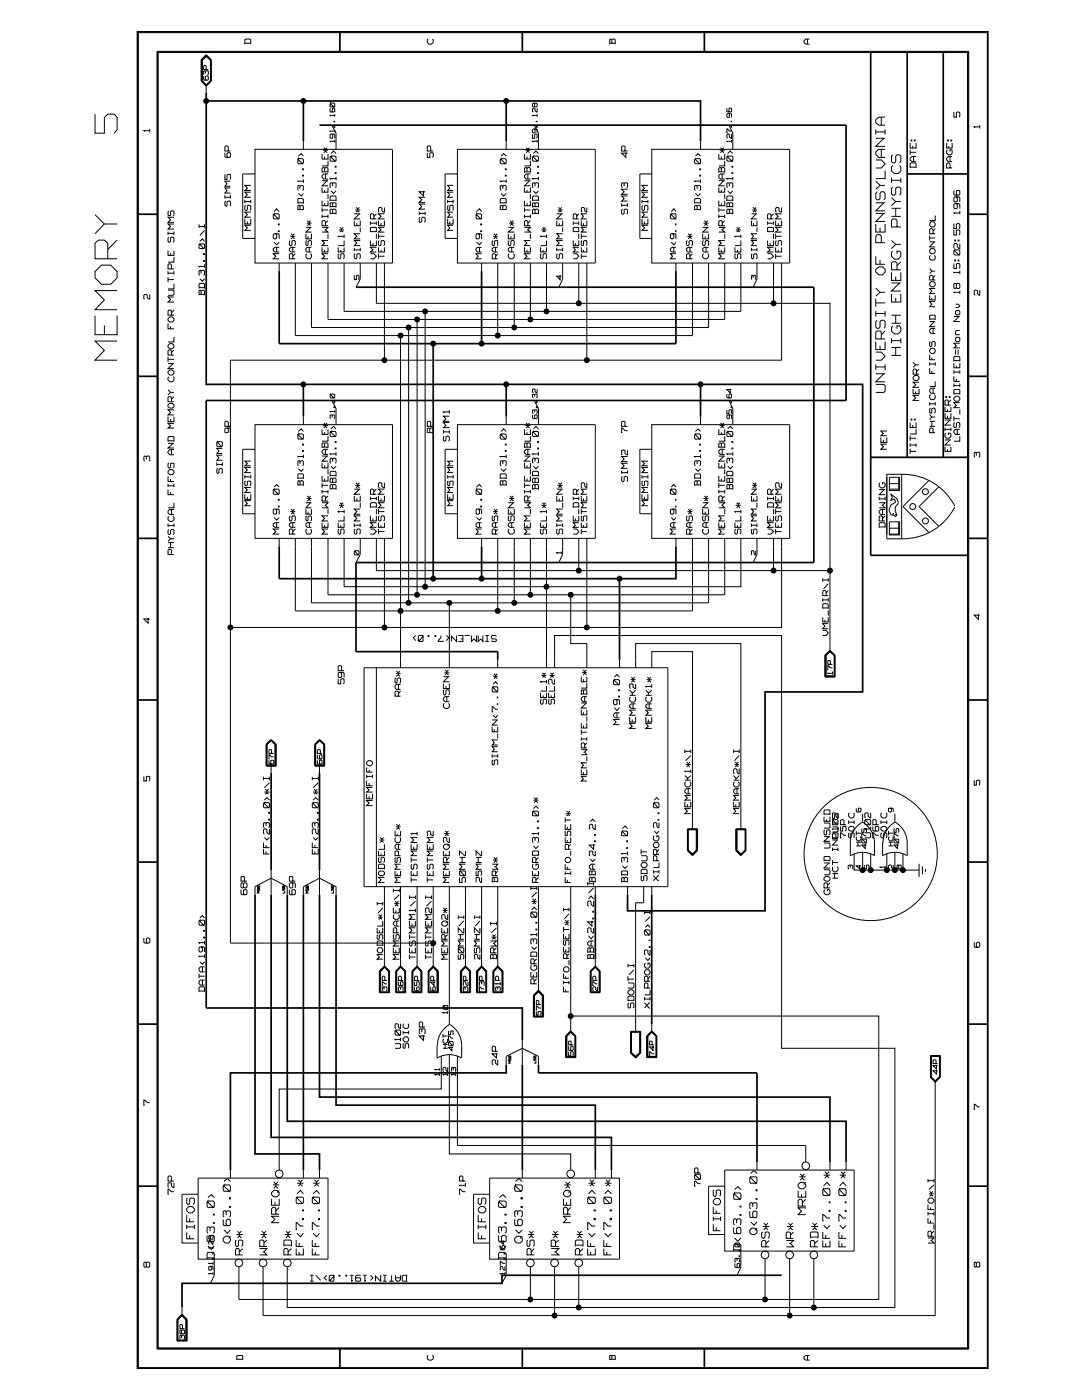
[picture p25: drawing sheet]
<svg xmlns="http://www.w3.org/2000/svg" width="216mm" height="279mm" viewBox="0 0 216 279" stroke-linecap="round" stroke-linejoin="round" font-family="sans-serif">
<g fill="none" stroke="#000" stroke-width=".2">
<path d="M27.6 6.5h169.4v266.5h-169.4zM31.3 10.2h162v259h-162zM40.4 12l.7-.7 .9 .7v4.1l-.9 .8-.7-.8zM40.6 15.2l.1 .8h.7l.2-.2v-.5l-.2-.1-.4 .1v.5l.1 .2M41 14.6v-.4l-.3-.1v.8M41 14.2h.6v.6l-.2 .1M41.1 13.9v-.7l-.4-.2-.1 .9h1M41.1 11.2l1 .8v4.1l-1 .9-.8-.9v-4.1zM41.1 11l1 1v4.2l-1 .9-.9-.9v-4.2zM41.1 10.9l1.1 1v4.3l-1.1 1-1-1v-4.3zM41.1 16.9v1.6M48.9 8.8v-.8l.1-.2h.9l.1 .2v.8"/>
<path d="M48.9 8.6h1.1M85.4 7.8l-.1 .2v.5l.3 .3h.5l.3-.3v-.5l-.1-.2M121.7 8.6h1.1M122.1 8.6v-.6l.5-.2 .2 .2v.8M122.1 8l-.3-.2-.1 1M161.1 7.8v1M161.5 7.8h-.7l-.4 .3v.4l.4 .3h.7M19 22.8v3.8h1.8v-3.1l.7-.7h1.3l.6 .7v2.4l-.6 .7M29.9 26.1h-1.2l.2 .1M29.9 25.7v.7M44.9 34.8v1h.4v-.8l.3-.2h.3l.1 .2-.1 .8M44.9 30.5v.7l.1 .2h.9l.1-.8h-.7v.6l.3 .2"/>
<path d="M44.9 38.9v.7M44.9 39.4h1.1M45.6 30.1v-.8l-.6-.2-.1 .2v.8h1.1M46 37.5h-1.1l.4 .5-.4 .5h1.1M46 36.2h-1.1l.4 .5-.4 .5h1.1M46 38.9v.7M48.9 39.9v.7M50 38.4h-1.1l.5 .5-.5 .5h1.1M50 37h-1.1l.5 .6-.5 .4h1.1M50 39.9v.7M50.9 29.8h27.4v22.7h-27.4zM50.9 34.7h-2.5v12.9h2.5"/>
<path d="M59.5 38.6l.6 .5 .4-.5M59.5 31.7v.1l.9 .9h-.9zM59.5 31.7h.9l.1 .1v.7l-.1 .2M59.5 31.2l.6-.6 .4 .6M59.9 37.7v-.5l-.4-.2v1M59.9 37.2l.2-.2 .4 .2v.6l-.1 .2M60.4 35h.1v.1h-.1zM60.4 33.7h.1v.2h-.1zM60.5 36.2h-1.1l.1 .1M60.5 28.2v1.6M60.5 35.8v.7M64.3 37.4v1h1.1v-1"/>
<path d="M64.3 30.7v1h1.1v-1M64.3 36.1h1.1M64.3 34.3h1.1M64.4 30h1M64.6 30.5l.3-.4 .4 .4M64.6 29.5l.3 .3v.3M64.8 34.3v-.7l.1-.2h.4l.1 .2v.9M64.8 33.6l-.2-.2-.3 .2v.9M64.8 31.2v.5M64.8 37.9v.5M64.9 34.7v1M65.3 36.1l-1 1h1.1"/>
<path d="M65.3 29.5l-.4 .3M65.4 34.7h-.8l-.3 .4v.3l.3 .3h.8M65.4 32.1v1h-1.1M65.4 38.7v1M65.9 31.3l.1-.1v.1l.9 .9h-.9l-.1-.2zM65.9 21.6l.1 .8 .8-.1v-.5l-.4-.2v.8M65.9 40h1.2M66 20.6v.1l.6 .6h-.7zM66 20.6h.6l.2 .1v.6h-.2M66 38.1l.5 .5 .6-.5M66 31.2h.9l.2 .1v.7l-.2 .2M66 30.6l.5-.5 .6 .5"/>
<path d="M66.2 25l.9 1.6v3.2M66.3 26.8l.1 .6-.1 .2h-.3v-.8h.6l.2 .1v.7M66.4 37.2v-.6h-.5v.7l.1 .1M66.4 36.6h.7v.7l-.2 .1M66.6 25.2h.2v.2h-.2zM66.6 24.2l.2 .1zM66.8 28.2h-.9l.1 .2M66.8 26.2h-.9h.1M66.8 23h-.9l.1 .2M66.8 22.8v.5M66.8 25.9v.5M66.8 27.9v.5"/>
<path d="M66.9 34.5h.2v.1h-.2zM66.9 33.2h.2v.2h-.2zM67.1 35.6h-1.2l.1 .2M67.1 35.3v.7M84.5 38.1v1l-.8-.8h1.1M84.8 39.4h-1.1l.5 .5-.5 .5h1.1M85.3 30.5v.9h.5v-.8h.6v.6l-.1 .2M85.9 30.1v-.8l-.1-.2h-.4l-.1 .2v.8h1.1M89.3 39.9v.7M90.4 38.4h-1.1l.4 .5-.4 .5h1.1M90.4 37h-1.1l.4 .6-.4 .4h1.1M90.4 39.9v.7"/>
<path d="M91.3 29.8h27.5v22.7h-27.5zM91.3 34.7h-2.5v12.9h2.5M100 38.6l.5 .5 .5-.5M100 31.7v.1l.8 .9h-.8l-.2-.2v-.7zM100 31.7h.8l.2 .1v.7l-.2 .2M100 31.2l.5-.6 .5 .6M100.3 37.7v-.5l-.3-.2-.2 .2v.6l.2 .2M100.3 37.2l.2-.2h.3l.2 .2v.6l-.2 .2M100.8 35h.2v.1h-.2zM100.8 33.7h.2v.2h-.2zM101 36.2h-1.2l.2 .1M101 28.2v1.6"/>
<path d="M101 35.8v.7M104.6 37.4v1h1.2v-1M104.6 30.7v1h1.2v-1M104.6 36.1h1.2M104.6 34.3h1.2M104.8 30h1M105 30.5l.3-.4 .4 .4M105 29.5l.3 .3v.3M105.2 34.3v-.7l.1-.2h.4l.1 .2v.9M105.2 33.6l-.2-.2-.4 .2v.9M105.2 31.2v.5M105.2 37.9v.5"/>
<path d="M105.3 34.7v1M105.7 36.1l-1.1 1h1.2M105.7 29.5l-.4 .3M105.8 34.7h-.8l-.4 .4v.3l.4 .3h.8M105.8 32.1v1h-1.2M105.8 38.7v1M106.3 31.3l.1-.1v.1l.9 .9h-.9l-.1-.2zM106.3 26.8v.8h.4l.1-.8 .4 .1v.5l-.2 .2M106.3 40h1.1M106.4 38.1l.5 .5 .5-.5M106.4 31.2h.9l.1 .1v.7l-.1 .2M106.4 30.6l.5-.5 .5 .5"/>
<path d="M106.6 25l.8 1.6v3.2M106.7 25.7l.1 .7h-.5v-.5l.1-.2h.6l.2 .2v.6M106.7 20.7l-.2-.1-.2 .1v.6h.4M106.8 37.2v-.6h-.5v.7l.1 .1M106.8 36.6h.6v.7l-.1 .1M106.8 20.6l.4 .1v.6h-.2h-.3zM107 25.2h.2v.2h-.2zM107 24.2l.2 .1zM107.2 28.2h-.9l.1 .2M107.2 23h-.9l.1 .2M107.2 21.6v.8l-.4-.3-.1-.5-.4 .2v.5l.1 .1M107.2 22.8v.5"/>
<path d="M107.2 27.9v.5M107.3 34.5h.1v.1h-.1zM107.3 33.2h.1v.2h-.1zM107.4 35.6h-1.1l.1 .2M107.4 35.3v.7M124.5 37.2v-.6h-.5v.7l.2 .1M124.5 36.6h.7v.7l-.1 .1M124.7 30.1v-.8l-.2-.2h-.3l-.2 .2v.8h1.2M124.9 30.5v.9l-.9-.8h1.2M125.2 39.1h-1.2l.5 .5-.5 .5h1.2M125.2 37.8h-1.2l.5 .5-.5 .5h1.2M128.1 39.9v.7"/>
<path d="M129.3 38.4h-1.2l.5 .5-.5 .5h1.2M129.3 37h-1.2l.5 .6-.5 .4h1.2M129.3 39.9v.7M130 29.8h27.6v22.7h-27.6zM130 34.7h-2.3v12.9h2.3M138.8 38.6l.5 .5 .5-.5M138.8 31.7v.1l.8 .9h-.8l-.2-.2v-.7zM138.8 31.7h.8l.2 .1v.7l-.2 .2M138.8 31.2l.5-.6 .5 .6M139.1 37.7v-.5l-.3-.2-.2 .2v.6l.2 .2M139.1 37.2l.2-.2h.3l.2 .2v.6l-.2 .2M139.6 35h.2v.1h-.2z"/>
<path d="M139.6 33.7h.2v.2h-.2zM139.8 36.2h-1.2l.2 .1M139.8 28.2v1.6M139.8 35.8v.7M143.4 37.4v1h1.2v-1M143.4 30.7v1h1.2v-1M143.4 36.1h1.2M143.4 34.3h1.2M143.6 30h1M143.8 30.5l.3-.4 .3 .4M143.8 29.5l.3 .3v.3M143.9 34.3v-.7l.2-.2h.3l.2 .2v.9"/>
<path d="M143.9 33.6l-.1-.2-.4 .2v.9M143.9 31.2v.5M143.9 37.9v.5M144.1 34.7v1M144.4 36.1l-1 1h1.2M144.4 29.5l-.3 .3M144.6 34.7h-.8l-.4 .4v.3l.4 .3h.8M144.6 32.1v1h-1.2M144.6 38.7v1M145 31.3l.2-.1v.1l.8 .9h-.8l-.2-.2zM145 21.6v.7l.2 .1 .8-.1-.1-.7h-.4v.2v.6M145 40h1.2"/>
<path d="M145.2 38.1l.5 .5 .5-.5M145.2 31.2h.8l.2 .1v.7l-.2 .2M145.2 30.6l.5-.5 .5 .5M145.5 25l.7 1.6v3.2M145.5 22.7v.8l-.5-.2v-.5l.9-.1 .1 .8M145.5 37.2v-.6h-.5v.7l.2 .1M145.5 36.6h.7v.7l-.2 .1M145.9 25.2l.1 .2zM145.9 24.2l.1 .1zM146 28.2h-1l.2 .2M146 26.8v.8l-.5-.3v-.5l-.5 .1v.5l.2 .2M146 26.2h-.5l-.3-.5h-.2v.8h.2"/>
<path d="M146 27.9v.5M146 34.5h.2v.1h-.2zM146 33.2h.2v.2h-.2zM146.2 35.6h-1.2l.2 .2M146.2 35.3v.7M174.8 31.9h1.1l.7 .8-.7 .8h-1.1M174.8 25.8v1M174.8 36.2l.8 .8M174.8 27.6h1.8M174.8 26.3h1.8M175 38.3l-.2 .3v1l.2 .3h.3l.3-.3v-1l.3-.3h.5l.2 .3v1l-.2 .3M175.9 23.4v1.6"/>
<path d="M175.9 29.8v1.6M176.4 27.6l-1.6 1.6h1.8M176.6 37h-1l-.8 .8M176.6 34v1.6h-1.8M176.6 29.8h-1.3l-.5 .5v.5l.5 .6h1.3M176.6 23.4h-1.3l-.5 .5v.6l.5 .5h1.3M176.6 25.8v1M177.9 35.5v1M177.9 39.5l.8 .7M177.9 36h1.8M178.1 37.3l-.2 .3v1.1l.2 .2h.4l.2-.2v-1.1l.3-.3h.5l.2 .3v1.1l-.2 .2M178.1 33l-.2 .4v.7l.6 .5h.7l.5-.5v-.7l-.2-.4"/>
<path d="M178.1 30.9l-.2 .3v1.1l.2 .2h.4l.2-.2v-1.1l.3-.3h.5l.2 .3v1.1l-.2 .2M179.7 35.5v1M181.6 33.5v-.8l.2-.2h.8l.2 .2v.8M181.6 28.5v1h1.2v-1M181.6 33.4h1.2M181.6 29.9v1M181.6 30.4h1.2M181.8 27.9h.1v.2h-.1zM182.1 29.1v.4M182.3 31.2v1.1M182.5 27.9h.1v.2h-.1zM182.8 31.2h-.9l-.3 .4v.3l.3 .4h.9"/>
<path d="M188.9 28.5v1h1.1v-1M189.1 27.9h.1v.2h-.1zM189.1 29.9l-.2 .2v.5l.3 .3h.5l.3-.3-.1-.7h-.3v.3M189.3 29.1v.4M189.6 33.5v-.8l-.5-.2-.2 .2v.8h1.1M189.6 31.2v1.1M189.7 27.9h.2v.2h-.2zM190 31.2h-.8l-.3 .4v.3l.3 .4h.8M190.3 38v.8l.2 .1h.8l.2-.1v-.7h-.7v.7l.2 .1M190.3 22.4v1h.5v-.9l.2-.1h.3l.2 .1v.7l-.2 .2M190.8 39.3l.2 .2v.6l-.2 .2h-.3l-.2-.2v-.6l.2-.2h.8l.2 .2v.8M195.5 25.3h-1.1l.2 .2"/>
<path d="M195.5 25v.7M19 54.2l1.2-1.3h1.9l1.3 1.3v1.3l-1.3 1.2h-1.9l-1.2-1.2zM19 42.8l1.8 1.9M21.5 51.6v-3.1l-.7-.6h-1.2l-.6 .6v3.1h4.4M23.4 58h-4.4l1.8 1.9-1.8 1.9h4.4M23.4 44.7h-2.6l-1.8 2M23.4 47.9l-1.9 1.9M29.9 58.8v.9l-.5-.3v-.5l-.2-.1h-.3l-.2 .1v.7l.2 .1M33.5 57.9h1l.2 .2v.7l-.2 .1h-1M33.5 50v1h1.2v-1M33.5 46.2v.7M33.5 54.1v.7"/>
<path d="M33.5 55.3v1M33.5 55.8h1.2M33.5 54.5h1.2M33.5 46.6h1.2M33.7 47.3l-.2 .2v.7l.2 .1 .3-.1v-.7l.2-.2h.3l.2 .2v.7l-.2 .1M33.7 42.1l-.2 .1v.7h.5v-.7l.2-.1h.3l.2 .1v.7l-.2 .1M34 50.5v.5M34.2 53.7v-.9l-.2-.1h-.3l-.2 .1v.9h1.2M34.7 59.3h-1.2l.5 .5-.5 .5h1.2M34.7 56.6v1.1h-1.2M34.7 51.3v1h-1.2M34.7 44.7h-1.2l.5 .5-.5 .5h1.2"/>
<path d="M34.7 43.3h-1.2l.5 .6-.5 .5h1.2M34.7 46.2v.7M34.7 54.1v.7M39.7 57.6v-.9l.2-.1h.7l.2 .1v.9M39.7 48.8l.2-.1 .7 .9h-.7l-.2-.2zM39.7 44.8v.7M39.7 58.8h1.1M39.7 57.4h1.1M39.7 45.2h1.1M39.9 55.6l.5 .5 .4-.5M39.9 48.7l.9 .1v.6l-.2 .2M39.9 48.2l.5-.5 .4 .5"/>
<path d="M40.1 58.8v-.7l.5-.2 .2 .2v.8M40.1 58.1l-.1-.2-.3 .2v.8M40.1 54.6v-.5l-.2-.2-.2 .2v.7l.2 .1M40.1 54.1l.3-.2 .4 .2v.7l-.2 .1M40.6 52h.2v.2h-.2zM40.6 50.6h.2v.2h-.2zM40.8 53.2h-1.1l.2 .1M40.8 44.8v.7M40.8 52.7v.7M40.8 46l-.9 1M45 40.1l-.1 .2v.7l.3 .1 .1-.8 .6-.2v1M48.9 43.7v1h1.1v-1"/>
<path d="M48.9 40.2h1.1M49 41l-.1 .1v.7l.3 .2 .2-.2v-.7l.1-.1h.4l.1 .1v.7l-.1 .2M49.4 44.2v.5M50 45h-1.1l.5 .5-.5 .5h1.1M50 42.3h-1.1l.5 .5-.5 .5h1.1M54.5 42.8l.2-.1v.1l.8 .9h-.8l-.2-.2zM54.7 48.3l.5 .6 .5-.6M54.7 42.7h.8l.2 .1v.7l-.2 .2M54.7 42.2l.5-.5 .5 .5M55 46.7l.2 .1v.7l-.2 .2h-.3l-.2-.2v-.7l.2-.1h.8l.2 .1v.9M55.2 49.4v.9M55.5 46.1h.2v.1h-.2z"/>
<path d="M55.5 44.7h.2v.2h-.2zM55.7 50.6h-1.2l.5 .5-.5 .5h1.2M55.7 49.4h-.8l-.4 .2v.4l.4 .3h.8M55.7 52.5v1.6M57.9 48l-.2 .2v.7l.2 .1 .4-.1v-.7l.1-.2h.4l.1 .2v.7l-.1 .1M57.9 47.2h1M58.1 47.7l.3-.4 .4 .4M58.1 46.7l.3 .3v.3M58.4 51.6v-.8l-.1-.2h-.4l-.2 .2v.8h1.2M58.4 49.4v.9M58.8 46.7l-.4 .3M58.9 49.4h-.8l-.4 .2v.4l.4 .3h.8"/>
<path d="M58.9 52.5v14.5h21v54.9h-21v-14.5M58.9 50.6l-.5 .5M59.4 40.6l.1-1h.9l.1 .2v.8M59.4 41.8h1.1M59.4 40.5h1.1M59.9 41.8v-.7l.5-.1 .1 .1v.8M59.9 41.1l-.4-.1-.1 .9M61 46.7v1h1.1v-1M61 45.4h1.1M61.2 50.6l-.2 .2v.5l.3 .3h.6l.2-.3v-.5l-.1-.2M61.2 48l-.2 .2v.7l.3 .1 .2-.1v-.7l.5-.2 .1 .2v.7l-.1 .1M61.2 44.5h.9"/>
<path d="M61.3 45l.4-.3 .3 .3M61.3 44l.4 .4v.3M61.5 47.2v.5M61.7 49.4v.9M62 45.4l-1 .9h1.1M62 44l-.3 .4M62.1 49.4h-.8l-.3 .2v.4l.3 .3h.8M62.1 52.5v12.9h79.3v-12.9M64.3 49.4v.9h1.1v-.9M64.3 45.4h1.1l-.5 .5M64.3 40v1.1h1.1v-1.1M64.3 43.2h1.1"/>
<path d="M64.3 41.9h1.1M64.3 41.4v.9M64.3 42.8v.7M64.8 45.9l.6 .4h-1.1M64.8 40.6v.5M64.8 49.9v.4M64.9 45v-.8l-.1-.2h-.4l-.1 .2v.8h1.1M65.4 50.6h-1.1l.5 .5-.5 .5h1.1M65.4 48h-1.1l.5 .5-.5 .5h1.1M65.4 52.5v11.3h17.8v54.9h-17.8v-11.3M65.4 42.8v.7M65.4 46.7v1"/>
<path d="M65.4 44l-.5 .5M65.9 40.1v-.8l.1-.2h.9l.2 .2v.8M65.9 42.6h1.2M65.9 41.2h1.2M66.4 42.6v-.7l.1-.2h.4l.2 .2v.9M66.4 41.9l-.2-.2-.3 .2v.9M66.4 41.2v-.6l.5-.1 .2 .1v.8M66.4 40.6h-.5v.8M67.5 49.4v.9h1.2v-.9M67.6 50.6l-.1 .2v.7l.1 .1 .4-.1v-.7l.2-.2h.3l.2 .2v.7l-.2 .1M67.6 45.9h1.1M67.8 46.3l.4-.2 .3 .2"/>
<path d="M67.8 45.4l.4 .2v.5M68 49.9v.4M68.5 45.4l-.3 .2M68.7 48v1h-1.2M68.7 47.2h-1.2l.1 .1M68.7 52.5v9.6h16.1v55h-16.1v-9.7M68.7 46.8v.7M70.7 44v1h1.2v-1M70.7 54.9v.9h.4l.1-.9 .4 .2v.5l-.1 .2M70.7 49.9h1.2M70.7 42.7h1.2M70.7 49.4v.7"/>
<path d="M70.9 50.6l-.2 .2v.7l.3 .1 .2-.1v-.7l.2-.2h.3l.2 .2v.7l-.2 .1M70.9 41.9h1M71 42.3l.4-.2 .3 .2M71 41.4l.4 .3v.4M71.2 44.5v.5M71.7 42.7l-1 1h1.2M71.7 41.4l-.3 .3M71.9 48h-1.2l.5 .5-.5 .5h1.2M71.9 46.7h-1.2l.5 .5-.5 .5h1.2M71.9 45.4v.9M71.9 49.4v.7M71.9 52.5v3.2l-.9 1.6"/>
<path d="M73.9 50.6h.7l.5 .5-.5 .5h-.7M73.9 48v1h1.2v-1M73.9 46.3v-.8l.2-.1 1 .1v.8M73.9 44.5h1.2M73.9 46.2h1.2M73.9 44.2v.7M74.4 48.5v.5M74.6 43.7v-.9l-.2-.1h-.3l-.2 .1v.9h1.2M75.1 49.4h-1.2l.5 .5-.5 .4h1.2M75.1 44.2v.7M75.1 46.7v1M75.1 52.5v8h40.4"/>
<path d="M75.1 42.7l-.5 .5M75.5 49.4v.9h1.2v-.9M75.5 44v1h1.2v-1M75.5 51.1h1.2M75.5 47.2h1.2M75.5 46.7v1M75.5 50.6v1M75.7 48l-.2 .2v.7l.4 .1 .1-.1v-.7l.2-.2h.3l.2 .2v.7l-.2 .1M76 44.5v.5M76 49.9v.4M76.7 45.4h-1.2l.5 .5-.5 .4h1.2M76.7 42.7h-1.2l.5 .5-.5 .5h1.2"/>
<path d="M76.7 41.4v.9l-.5-.2v-.5l-.2-.2h-.3l-.2 .2v.6l.2 .1M76.7 52.5v19.4M83.7 42.6h1.1M83.7 42.2v.7M83.8 43.3l-.1 .2v.7l.3 .2 .2-.2v-.7l.1-.2h.4l.1 .2v.7l-.1 .2M84.8 40.7h-1.1l.5 .5-.5 .5h1.1M84.8 42.2v.7M89.3 43.7v1h1.1v-1M89.3 40.2h1.1M89.5 41l-.2 .1v.7l.4 .2v-.9l.6-.1v1M89.7 44.2v.5M90.4 45h-1.1l.4 .5-.4 .5h1.1"/>
<path d="M90.4 42.3h-1.1l.4 .5-.4 .5h1.1M95.1 48.3l.6 .6 .4-.6M95.1 42.7v.1l.8 .9h-.8zM95.1 42.7h.8l.2 .1v.7l-.2 .2M95.1 42.2l.6-.5 .4 .5M95.4 46.7l.3 .1v.7l-.6 .2v-1h.8l.2 .1v.9M95.7 49.4v.9M95.9 46.1h.2v.1h-.2zM95.9 44.7h.2v.2h-.2zM96.1 50.6h-1.1l.4 .5-.4 .5h1.1M96.1 49.4h-.9l-.2 .2v.4l.2 .3h.9M96.1 52.5v1.6"/>
<path d="M98.4 48l-.2 .2v.7l.4 .1v-.8l.6-.2v1M98.4 47.2h.9M98.6 47.7l.3-.4 .3 .4M98.6 46.7l.3 .3v.3M98.9 51.6v-.8l-.5-.2-.2 .2v.8h1.1M98.9 49.4v.9M99.2 46.7l-.3 .3M99.3 49.4h-.7l-.4 .2v.4l.4 .3h.7M99.3 52.5v14.5M99.3 50.6l-.4 .5M99.8 40.6v-.8l.2-.2h.8l.2 .2v.8M99.8 41.8h1.2"/>
<path d="M99.8 40.5h1.2M100.3 41.8v-.7l.2-.1h.3l.2 .1v.8M100.3 41.1l-.1-.1-.4 .1v.8M101.4 46.7v1h1.2v-1M101.4 45.4h1.2M101.6 50.6l-.2 .2v.5l.4 .3h.5l.3-.3v-.5l-.2-.2M101.6 48l-.2 .2v.7l.4 .1 .1-.1v-.7l.2-.2h.3l.2 .2v.7l-.2 .1M101.6 44.5h1M101.8 45l.3-.3 .3 .3M101.8 44l.3 .4v.3M101.9 47.2v.5M102.1 49.4v.9"/>
<path d="M102.4 45.4l-1 .9h1.2M102.4 44l-.3 .4M102.6 49.4h-.8l-.4 .2v.4l.4 .3h.8M102.6 52.5v12.9M104.6 49.4v.9h1.2v-.9M104.6 45.4h1.2l-.5 .5M104.6 40v1.1h1.2v-1.1M104.6 43.2h1.2M104.6 41.9h1.2M104.6 41.4v.9M104.6 42.8v.7M105.2 45.9l.6 .4h-1.2"/>
<path d="M105.2 40.6v.5M105.2 49.9v.4M105.3 45v-.8l-.1-.2h-.4l-.2 .2v.8h1.2M105.8 50.6h-1.2l.6 .5-.6 .5h1.2M105.8 48h-1.2l.6 .5-.6 .5h1.2M105.8 42.8v.7M105.8 46.7v1M105.8 52.5v11.3M105.8 44l-.5 .5M106.3 40.1v-.8l.1-.2h.9l.1 .2v.8M106.3 42.6h1.1M106.3 41.2h1.1"/>
<path d="M106.8 42.6v-.7l.1-.2h.4l.1 .2v.9M106.8 41.9l-.2-.2-.3 .2v.9M106.8 41.2v-.6l.5-.1 .1 .1v.8M106.8 40.6h-.5v.8M107.9 49.4v.9h1.2v-.9M108 50.6l-.1 .2v.7l.1 .1 .4-.1v-.7l.1-.2h.4l.2 .2v.7l-.2 .1M108 45.9h1.1M108.2 46.3l.3-.2 .4 .2M108.2 45.4l.3 .2v.5M108.4 49.9v.4M108.9 45.4l-.4 .2M109.1 48v1h-1.2"/>
<path d="M109.1 47.2h-1.2l.1 .1M109.1 46.8v.7M109.1 52.5v9.6M111.1 44v1h1.2v-1M111.1 49.9h1.2M111.1 42.7h1.2M111.1 49.4v.7M111.3 50.6l-.2 .2v.7l.3 .1 .2-.1v-.7l.2-.2h.3l.2 .2v.7l-.2 .1M111.3 41.9h1M111.4 42.3l.4-.2 .3 .2M111.4 41.4l.4 .3v.4M111.6 44.5v.5"/>
<path d="M111.8 54.9v.9l-.7-.7h.9M112.1 42.7l-1 1h1.2M112.1 41.4l-.3 .3M112.3 48h-1.2l.5 .5-.5 .5h1.2M112.3 46.7h-1.2l.5 .5-.5 .5h1.2M112.3 45.4v.9M112.3 49.4v.7M112.3 52.5v3.2l-.8 1.6M114.4 50.6h.7l.4 .5-.4 .5h-.7M114.4 48v1h1.1v-1M114.4 46.3v-.8l.2-.1 .9 .1v.8M114.4 44.5h1.1"/>
<path d="M114.4 46.2h1.1M114.4 44.2v.7M114.8 48.5v.5M115.1 43.7v-.9l-.5-.1-.2 .1v.9h1.1M115.5 49.4h-1.1l.4 .5-.4 .4h1.1M115.5 52.5v8h38.8M115.5 44.2v.7M115.5 46.7v1M115.5 42.7l-.4 .5M116 49.4v.9h1.1v-.9M116 44v1h1.1v-1M116 51.1h1.1"/>
<path d="M116 47.2h1.1M116 46.7v1M116 50.6v1M116.2 48l-.2 .2v.7l.3 .1 .1-.8 .6-.2v1M116.4 44.5v.5M116.4 49.9v.4M117.1 45.4h-1.1l.4 .5-.4 .4h1.1M117.1 42.7h-1.1l.4 .5-.4 .5h1.1M117.1 41.4v.9l-.4-.2v-.5l-.3-.2-.4 .2v.6l.2 .1M117.1 52.5v19.4M124 40.6v.6M124 41h1.2"/>
<path d="M124.2 41.7l-.2 .2v.7l.4 .2 .1-.2v-.7l.2-.2h.4l.1 .2v.7l-.1 .2M125.2 40.6v.6M128.1 43.7v1h1.2v-1M128.1 40.2h1.2M128.3 41l-.2 .1v.7l.3 .2 .2-.2v-.7l.2-.1h.3l.2 .1v.7l-.2 .2M128.6 44.2v.5M129.3 45h-1.2l.5 .5-.5 .5h1.2M129.3 42.3h-1.2l.5 .5-.5 .5h1.2M133.8 42.8l.1-.1v.1l.9 .9h-.9l-.1-.2zM133.9 48.3l.6 .6 .4-.6M133.9 42.7h.9v1M133.9 42.2l.6-.5 .4 .5"/>
<path d="M134.2 46.7l.3 .1v.7l-.3 .2-.4-.2v-.7l.1-.1h.9l.1 1M134.5 49.4v.9M134.8 46.1l.1 .1zM134.8 44.7l.1 .2zM134.9 50.6h-1.1l.4 .5-.4 .5h1.1M134.9 49.4h-.8l-.3 .2v.4l.3 .3h.8M134.9 52.5v1.6M137.2 48l-.2 .2v.7l.3 .1 .2-.1v-.7l.2-.2h.3l.2 .2v.7l-.2 .1M137.2 47.2h1M137.3 47.7l.4-.4 .3 .4M137.3 46.7l.4 .3v.3M137.7 51.6v-.8l-.2-.2h-.3l-.2 .2v.8h1.2"/>
<path d="M137.7 49.4v.9M138 46.7l-.3 .3M138.2 49.4h-.9l-.3 .2v.4l.3 .3h.9M138.2 52.5v14.5h-58.3M138.2 50.6l-.5 .5M138.6 40.6v-.8l.2-.2h.8l.2 .2v.8M138.6 41.8h1.2M138.6 40.5h1.2M139.1 41.8v-.7l.2-.1h.3l.2 .1v.8M139.1 41.1l-.2-.1-.3 .1v.8M140.2 46.7v1h1.2v-1M140.2 45.4h1.2"/>
<path d="M140.4 50.6l-.2 .2v.5l.3 .3h.6l.3-.3v-.5l-.2-.2M140.4 48l-.2 .2v.7l.3 .1 .2-.1v-.7l.2-.2h.3l.2 .2v.7l-.2 .1M140.4 44.5h1M140.5 45l.4-.3 .3 .3M140.5 44l.4 .4v.3M140.7 47.2v.5M140.9 49.4v.9M141.2 45.4l-1 .9h1.2M141.2 44l-.3 .4M141.4 49.4h-.9l-.3 .2v.4l.3 .3h.9M143.4 49.4v.9h1.2v-.9M143.4 45.4h1.2l-.5 .5"/>
<path d="M143.4 40v1.1h1.2v-1.1M143.4 41.4v.9M143.4 42.8v.7M143.4 43.2h1.2M143.4 41.9h1.2M143.9 45.9l.7 .4h-1.2M143.9 40.6v.5M143.9 49.9v.4M144.1 45v-.8l-.2-.2h-.3l-.2 .2v.8h1.2M144.6 50.6h-1.2l.5 .5-.5 .5h1.2M144.6 48h-1.2l.5 .5-.5 .5h1.2M144.6 42.8v.7"/>
<path d="M144.6 46.7v1M144.6 52.5v11.3h-61.4M144.6 44l-.5 .5M145 40.1v-.8l.2-.2h.8l.2 .2v.8M145 42.6h1.2M145 41.2h1.2M145.5 42.6v-.7l.2-.2h.3l.2 .2v.9M145.5 41.9l-.1-.2-.4 .2v.9M145.5 41.2v-.6l.5-.1 .2 .1v.8M145.5 40.6h-.5v.8M146.6 49.4v.9h1.2v-.9M146.8 50.6l-.2 .2v.7l.2 .1 .4-.1v-.7l.1-.2h.4l.1 .2v.7l-.1 .1"/>
<path d="M146.8 45.9h1M147 46.3l.3-.2 .4 .2M147 45.4l.3 .2v.5M147.2 49.9v.4M147.7 45.4l-.4 .2M147.8 48v1h-1.2M147.8 47.2h-1.2l.2 .1M147.8 46.8v.7M147.8 52.5v9.6h-63M149.9 44v1h1.1v-1M149.9 49.4v.7M149.9 49.9h1.1"/>
<path d="M149.9 42.7h1.1M150.1 50.6l-.2 .2v.7l.3 .1 .2-.1v-.7l.5-.2 .1 .2v.7l-.1 .1M150.1 41.9h.9M150.2 42.3l.4-.2 .3 .2M150.2 41.4l.4 .3v.4M150.3 55.5v-.4l-.3-.2v.9M150.3 55.1l.4-.2v.9M150.4 44.5v.5M150.9 42.7l-1 1h1.1M150.9 41.4l-.3 .3M151 48h-1.1l.5 .5-.5 .5h1.1M151 46.7h-1.1l.5 .5-.5 .5h1.1"/>
<path d="M151 45.4v.9M151 49.4v.7M151 52.5v3.2l-.7 1.6M153.2 50.6h.6l.5 .5-.5 .5h-.6M153.2 48v1h1.1v-1M153.2 46.3v-.8l.1-.1 1 .1v.8M153.2 44.5h1.1M153.2 46.2h1.1M153.2 44.2v.7M153.7 48.5v.5M153.8 43.7v-.9l-.1-.1h-.4l-.1 .1v.9h1.1M154.3 49.4h-1.1l.5 .5-.5 .4h1.1"/>
<path d="M154.3 52.5v8h11.3v53.4M154.3 44.2v.7M154.3 46.7v1M154.3 42.7l-.5 .5M154.8 49.4v.9h1.2v-.9M154.8 44v1h1.2v-1M154.8 46.7v1M154.8 50.6v1M154.8 51.1h1.2M154.8 47.2h1.2M154.9 48l-.1 .2v.7l.3 .1 .2-.1v-.7l.1-.2h.4l.2 .2v.7l-.2 .1M155.3 44.5v.5"/>
<path d="M155.3 49.9v.4M156 45.4h-1.2l.5 .5-.5 .4h1.2M156 42.7h-1.2l.5 .5-.5 .5h1.2M156 41.4v.9l-.6-.2v-.5l-.1-.2h-.4l-.1 .2v.6l.1 .1M156 52.5v19.4h-110v116.3h40.4M174.8 53.8l.5-.5h.8l.5 .5v.5l-.5 .6h-.8l-.5-.6zM174.8 51.1v1.6h1.8M174.8 44.7v1.6h1.8v-1.6M174.8 40.5h1.8M174.8 42.6h1.8M174.8 59.6v1.6M174.8 57.5l.8 .8"/>
<path d="M175.6 45.5v.8M175.6 51.9v.8M175.9 48.4v-1.2l-.3-.4h-.6l-.2 .4v1.2h1.8M176.4 42.6l-1.6 1.6h1.8M176.4 40.5l-1.6 1.6h1.8M176.6 58.3h-1l-.8 .8M177.9 58.7v1.6h1.8v-1.6M177.9 54.4v1.6h1.8v-1.6M177.9 43.2h1.8M177.9 56.5h1.8M177.9 48l.8 .8M177.9 41.6h1.8"/>
<path d="M178.1 50.1l-.2 .3v.7l.6 .6h.7l.5-.6v-.7l-.2-.3h-.5v.5M178.7 41.6v1.6M178.7 55.2v.8M178.7 59.4v.9M179 53.8v-1.3l-.3-.3h-.6l-.2 .3v1.3h1.8M179 45.3v-1.3l-.3-.3h-.6l-.2 .3v1.3h1.8M179.5 56.5l-1.6 1.6h1.8M179.7 48.8h-1l-.8 .8M179.7 40.2h-1l-.8 .9M179.7 52.2l-.7 .8M185.5 58.9v1h1.1v-1M185.5 47v1"/>
<path d="M185.5 53.6l.4 .5M185.5 48.3h1.1M185.5 47.5h1.1M185.7 51l-.2 .1v.5l.3 .3h.6l.2-.3v-.5l-.2-.1M185.8 56.2h.6l.2 .4v.3l-.2 .3h-.6l-.3-.3v-.3zM185.8 49.6h.6l.2 .4v.3l-.2 .3h-.6l-.3-.3v-.3zM185.8 44.3h.6l.2 .3v.4l-.2 .3h-.6l-.3-.3v-.4zM185.9 59.4v.5M186.2 55.9v-.8l-.5-.2-.2 .2v.8h1.1M186.2 46.7v-.9l-.5-.2-.2 .2v.9h1.1M186.4 48.3l-.9 1h1.1M186.6 57.6h-1.1l.4 .5-.4 .5h1.1"/>
<path d="M186.6 54.1h-.7l-.4 .5M186.6 43v1h-1.1M186.6 54.9l-.4 .6M186.6 45.6l-.4 .5M190.3 52.6v1h.5v-.9l.2-.1h.3l.2 .1v.7l-.2 .2M190.3 50l.2-.1v.1l.8 .9h-.8l-.2-.2zM190.3 45.9v1h.5v-.8l.2-.2h.3l.2 .2v.6l-.2 .2M190.3 44.6v1h.5v-.8l.2-.2h.3l.2 .2v.7l-.2 .1M190.5 51.9h.2v.2h-.2zM190.5 47.9h.2v.2h-.2zM190.5 49.9h.8l.2 .1v.7l-.2 .2M190.8 56.7l.2-.1h.3l.2 .1v.7l-.2 .2h-.3l-.2-.2z"/>
<path d="M190.8 56.7l-.1-.1-.4 .1v.7l.2 .2 .3-.2M190.8 40.6l.2 .2v.7l-.2 .2h-.3l-.2-.2v-.7l.2-.2h.8l.2 .2v.9M191.2 51.9h.1v.2h-.1zM191.2 47.9h.1v.2h-.1zM191.5 58.3h-1.2l.2 .2M191.5 54.4h-1.2l.2 .1M191.5 48.6v1l-.5-.3v-.5l-.2-.2h-.3l-.2 .2v.6l.2 .2M191.5 42.5h-1.2l.2 .2M191.5 42.1v.7M191.5 54v.7M191.5 58v.7M195.5 57.9v1h-.2l-.2-.3v-.5l-.3-.2-.4 .2v.7l.2 .1"/>
<path d="M19 63v3.8h4.4v-3.8M20.8 64.9v1.9M23.4 68.1h-4.4l1.8 1.8-1.8 2h4.4M33.5 74.2l.4-.4h.5l.3 .4v.3l-.3 .3h-.5l-.4-.3zM33.5 64.6v1h1.2M33.5 63.6l.4-.4h.5l.3 .4v.3l-.3 .4h-.5l-.4-.4zM33.5 71.2v1M33.5 77.8l.5 .5M33.5 72.6h1.2M33.5 71.7h1.2M33.7 75.2l-.2 .2v.5l.4 .3h.5l.3-.3v-.5l-.2-.2M33.9 68.6h.5l.3 .3v.4l-.3 .3h-.5l-.4-.3v-.4z"/>
<path d="M34 65.1v.5M34.2 70.9v-.9l-.2-.2h-.3l-.2 .2v.9h1.2M34.2 62.9v-.8l-.2-.2h-.3l-.2 .2v.8h1.2M34.5 72.6l-1 1h1.2M34.7 78.3h-.7l-.5 .5M34.7 67.2v1h-1.2M34.7 79.2l-.5 .5M34.7 69.8l-.5 .6M34.7 61.9l-.5 .6M65.9 78.7h.1l.6 .7h-.6zM66 78.7h.8v.5l-.2 .2M66.2 79.9l.9 1.6v3.3"/>
<path d="M81.5 65.4v54.9M106.6 79.9l.8 1.6v3.3M106.7 79.2v-.5h-.4v.5l.1 .2M106.7 78.7h.5v.5l-.2 .2M107.2 77.6v.8l-.4-.3-.1-.5-.4 .1v.5l.1 .2M145 78.7v.5l.2 .2h.7l.1-.7h-.5v.7M145.5 79.9l.7 1.6v3.3M145.7 77.6v.8l-.7-.7h1M174.8 76.7h1.6l.2 .3v1.1l-.2 .2h-1.6M174.8 70.3h1.1l.7 .8-.7 .8h-1.1M174.8 68.2v1.6h1.8v-1.6M174.8 74.6h1.8"/>
<path d="M174.8 62.1v1.1M174.8 72.7v1.1M174.8 73.2h1.8M174.8 62.6h1.8M174.8 60.5h1.8M175 63.9l-.2 .3v1.1l.2 .2h.3l.3-.2v-1.1l.3-.3h.5l.2 .3v1.1l-.2 .2M175.6 69v.8M175.9 67.6v-1.3l-.3-.3h-.6l-.2 .3v1.3h1.8M176.4 74.6l-1.6 1.6h1.8M176.6 62.1v1.1M176.6 72.7v1.1M176.6 66l-.7 .8"/>
<path d="M177.9 71h1.8M177.9 69.3h1.8M177.9 67.5v1M177.9 68h1.8M177.9 64.5h1.8M177.9 62.9h1.8M178.1 65l-.2 .4v.7l.6 .5h.7l.5-.5v-.7l-.2-.4h-.5v.6M178.7 62.9v1.6M178.7 69.3v1.7M179.7 67.5v1M182.2 77.6v1h1.2v-1M182.2 72.3l.5 .5"/>
<path d="M182.5 74.9h.5l.4 .4v.3l-.4 .3h-.5l-.3-.3v-.3zM182.7 78.1v.5M182.9 74.7v-.9l-.2-.1h-.3l-.2 .1v.9h1.2M183.4 78.9h-1.2l.5 .5-.5 .5h1.2M183.4 76.3h-1.2l.5 .5-.5 .5h1.2M183.4 72.8h-.7l-.5 .5M183.4 73.7l-.5 .5M185.5 73.5v1h1.1M185.5 70.8v1h1.1M185.5 63.8v-.8l.2-.1 .9 .1v.8M185.5 72.3v.7M185.5 72.6h1.1"/>
<path d="M185.5 64.2h1.1M185.5 63.7h1.1M185.7 78.7l-.2 .2v.5l.3 .4h.6l.2-.4v-.5l-.2-.2M185.7 68.2l-.2 .1v.7l.2 .2 .2-.2v-.7l.3-.1 .4 .1v.7l-.2 .2M185.8 69.5h.6l.2 .3v.4l-.2 .3h-.6l-.3-.3v-.4zM185.9 71.4v.4M185.9 74v.5M186.2 65.5v1M186.2 77.5v1M186.4 64.2l-.9 1h1.1M186.6 77.5h-.8l-.3 .3v.3l.3 .4h.8M186.6 76.1v1h-1.1"/>
<path d="M186.6 65.5h-.8l-.3 .4v.3l.3 .3h.8M186.6 60.2h-1.1l.4 .5-.4 .5h1.1M186.6 72.3v.7M188.7 79.2h.2v.1h-.2zM189.4 79.2h.2v.1h-.2zM189.7 79.8l-.5 .5M190.3 79.4l.4-.3h.5l.3 .3v.4l-.3 .3h-.5l-.4-.3zM190.3 78.7v-.8l.2-.2h.8l.2 .2v.8M190.3 75.1v1h1.2M190.3 72.5v.9h1.2v-.9M190.3 72.1v-.8l.2-.2h.8l.2 .2v.8M190.3 73.9v.7"/>
<path d="M190.3 76.5v.7M190.3 78.6h1.2M190.3 77h1.2M190.3 74.3h1.2M190.3 72h1.2M190.3 63.2h1.2M190.7 60.7h.5l.3 .3-.3 .4h-.5M190.7 69.8v1M190.7 66.8h.8M190.8 67.3h.5l.2 .2v.5l-.2 .2h-.5l-.1-.2v-.5zM190.8 62h.5l.2 .1v.6l-.2 .1h-.5l-.1-.1v-.6zM190.8 73v.4"/>
<path d="M190.8 75.6v.5M191.2 69.8v1M191.3 63.2l-1 1h1.2M191.5 68.5h-1.2l.5 .5-.5 .4h1.2M191.5 66h-.7l-.1 .1v.5l.1 .2M191.5 73.9v.7M191.5 76.5v.7M29.2 91.7v-.5l-.3-.2-.2 .2v.7l.2 .1M29.2 91.2l.2-.2h.3l.2 .2v.7l-.2 .1M33.5 97.7v1h1.2M33.5 95.1v1h1.2M33.5 94.1l.4-.4h.5l.3 .4v.3l-.3 .3h-.5l-.4-.3z"/>
<path d="M33.5 88.1v-.8l.2-.2h.8l.2 .2v.8M33.5 83.1v1.1h1.2v-1.1M33.5 80.8l.4-.3h.5l.3 .3v.4l-.3 .2h-.5l-.4-.2zM33.5 96.5v.7M33.5 96.9h1.2M33.5 88.5h1.2M33.5 88h1.2M33.7 92.5h-.2v.7l.2 .2 .3-.2v-.7h.7v.7l-.2 .2M34 83.7v.5M34 95.6v.5M34 98.2v.5M34.2 80.2v-.9l-.2-.1h-.3l-.2 .1v.9h1.2"/>
<path d="M34.2 89.7v1.1M34.5 88.5l-1 .9h1.2M34.7 89.7h-.8l-.4 .4v.3l.4 .4h.8M34.7 84.5h-1.2l.5 .5-.5 .4h1.2M34.7 81.8h-1.2l.5 .5-.5 .5h1.2M34.7 96.5v.7M43.3 92.3v.7M43.3 92.7h1.1M43.4 93.5l-.1 .1v.7l.1 .2 .3-.2v-.7l.2-.1 .5 .1v.7l-.2 .2M43.4 88.1v.2l.8 .9h-.8l-.1-.2v-.7zM43.4 88.1h.8l.2 .2v.7l-.2 .2M44.4 90.8h-1.1l.4 .6-.4 .5h1.1"/>
<path d="M44.4 89.5h-1.1l.4 .5-.4 .5h1.1M44.4 92.3v.7M45.3 85.4l.3 .2v.7h-.7v-.7l.1-.2h.9l.1 1M45.6 85.1v-.9l-.6-.1-.1 .1v.9h1.1M48.9 98.6v1.1h1.1v-1.1M48.9 94.8v.7M48.9 95.2h1.1M49 96l-.1 .1v.7l.1 .1 .4-.1v-.7h.6v.7l-.1 .1M49.4 99.1v.6M50 99.9h-1.1l.5 .6-.5 .4h1.1M50 97.3h-1.1l.5 .5-.5 .5h1.1M50 93.3h-1.1l.5 .5-.5 .5h1.1"/>
<path d="M50 92h-1.1l.5 .5-.5 .5h1.1M50 94.8v.7M50.9 84.8h27.4v22.6h-27.4zM50.9 89.7h-2.5v12.8h2.5M54.5 97.8l.2-.2v.2l.8 .8h-.8l-.2-.1zM54.7 97.6h.8l.2 .2v.7l-.2 .1M54.7 97.2l.5-.5 .5 .5M55.5 99.7h.2v.1h-.2zM59.4 95.6l.1-1h.9l.1 .1v.9M59.4 96.8h1.1M59.4 95.4h1.1M59.5 93.6l.6 .5 .4-.5"/>
<path d="M59.5 86.6v.2l.9 .8h-.9zM59.5 86.6h.9l.1 .2v.7l-.1 .1M59.5 86.1l.6-.5 .4 .5M59.9 96.8v-.7l.5-.2 .1 .2v.8M59.9 96.1l-.2-.2-.3 .2v.8M59.9 92.6v-.5l-.4-.2v1.1M59.9 92.1l.2-.2 .4 .2v.7l-.1 .2M60.4 89.9h.1v.2h-.1zM60.4 88.6h.1v.2h-.1zM60.5 91.1h-1.1l.1 .2M60.5 83.1v1.7M60.5 90.8v.6"/>
<path d="M61.2 99.5h.9M61.3 100l.4-.3 .3 .3M61.3 99l.4 .3v.4M62 99l-.3 .3M64.3 95v1h1.1v-1M64.3 92.4v1h1.1v-1M64.3 85.7v1h1.1v-1M64.3 96.4v1M64.3 97.8v.7M64.3 98.1h1.1M64.3 96.9h1.1M64.3 91h1.1"/>
<path d="M64.3 89.2h1.1M64.4 84.9h1M64.6 85.4l.3-.3 .4 .3M64.6 84.4l.3 .4v.3M64.8 89.2v-.6l.1-.2h.4l.1 .2v.8M64.8 88.6l-.2-.2-.3 .2v.8M64.8 86.3v.4M64.8 92.9v.5M64.8 95.5v.5M64.9 100v-.9l-.1-.1h-.4l-.1 .1v.9h1.1M64.9 89.7v1M65.3 91l-1 1h1.1"/>
<path d="M65.3 84.4l-.4 .4M65.4 89.7h-.8l-.3 .3v.3l.3 .4h.8M65.4 87v1.1h-1.1M65.4 93.6v1.1M65.4 97.8v.7M65.4 99l-.5 .5M65.9 95.1v-.9l.1-.1h.9l.2 .1v.9M65.9 97.5h1.2M65.9 96.3h1.2M65.9 94.9h1.2M66 93l.5 .6 .6-.6M66 86.1v.2l.9 .8h-.9l-.1-.1v-.7z"/>
<path d="M66 86.1h.9l.2 .2v.7l-.2 .1M66 85.6l.5-.5 .6 .5M66.3 83.3v-.4l-.3-.1v.8M66.3 82.9h.5v.5l-.2 .2M66.4 97.5v-.6l.1-.2h.4l.2 .2v.8M66.4 96.9l-.2-.2-.3 .2v.8M66.4 96.3v-.7l.1-.2h.4l.2 .2v.8M66.4 95.6l-.2-.2-.3 .2v.8M66.4 92.1v-.5l-.4-.2-.1 .2v.7l.1 .2M66.4 91.6l.1-.2h.4l.2 .2v.7l-.2 .2M66.6 81.2h.2v.2h-.2zM66.6 80.2h.2v.1h-.2z"/>
<path d="M66.8 82.1h-.9l.1 .2M66.8 81.9v.5M66.9 89.4h.2v.2h-.2zM66.9 88.1h.2v.2h-.2zM67.1 90.6h-1.2l.1 .2M67.1 90.3v.6M70.7 99v1h1.2v-1M70.7 97.6h1.2M70.9 96.9h1M71 97.4l.4-.4 .3 .4M71 96.4l.4 .3v.3M71.2 99.5v.5"/>
<path d="M71.7 97.6l-1 1h1.2M71.7 96.4l-.3 .3M73.9 99.1v.7M73.9 99.5h1.2M74.6 98.6v-.8l-.2-.2h-.3l-.2 .2v.8h1.2M75.1 99.1v.7M75.1 97.6l-.5 .5M75.5 99v1h1.2v-1M76 99.5v.5M76.7 97.6h-1.2l.5 .5-.5 .5h1.2M76.7 96.4v1l-.5-.4v-.5l-.2-.1h-.3l-.2 .1v.7l.2 .2M85.8 85.6l.1-.2h.4l.1 .2v.7h-.6z"/>
<path d="M85.8 85.6l-.2-.2-.3 .2v.7h.5M85.9 85.1v-.9l-.1-.1h-.4l-.1 .1v.9h1.1M88.5 85.9v.6M88.5 86.2h1.2M88.6 87l-.1 .2v.7l.1 .2 .4-.2v-.7l.2-.2h.3l.2 .2v.7l-.2 .2M89.3 98.6v1.1h1.1v-1.1M89.3 94.8v.7M89.3 95.2h1.1M89.5 96l-.2 .1v.7l.4 .1v-.8l.6-.1v.9M89.7 84.3h-1.2l.5 .6-.5 .4h1.2M89.7 83.1h-1.2l.5 .5-.5 .5h1.2M89.7 82.2h-1.2l.1 .2"/>
<path d="M89.7 81.9v.6M89.7 85.9v.6M89.7 99.1v.6M90.4 99.9h-1.1l.4 .6-.4 .4h1.1M90.4 97.3h-1.1l.4 .5-.4 .5h1.1M90.4 93.3h-1.1l.4 .5-.4 .5h1.1M90.4 92h-1.1l.4 .5-.4 .5h1.1M90.4 94.8v.7M91.3 84.8h27.5v22.6h-27.5zM91.3 89.7h-2.5v12.8h2.5M95.1 97.6v.2l.8 .8h-.8zM95.1 97.6h.8l.2 .2v.7l-.2 .1"/>
<path d="M95.1 97.2l.6-.5 .4 .5M95.9 99.7h.2v.1h-.2zM99.8 95.6v-.9l.2-.1h.8l.2 .1v.9M99.8 86.8l.2-.2v.2l.8 .8h-.8l-.2-.1zM99.8 96.8h1.2M99.8 95.4h1.2M100 93.6l.5 .5 .5-.5M100 86.6h.8l.2 .2v.7l-.2 .1M100 86.1l.5-.5 .5 .5M100.3 96.8v-.7l.2-.2h.3l.2 .2v.8M100.3 96.1l-.1-.2-.4 .2v.8M100.3 92.6v-.5l-.3-.2-.2 .2v.7l.2 .2"/>
<path d="M100.3 92.1l.2-.2h.3l.2 .2v.7l-.2 .2M100.8 89.9h.2v.2h-.2zM100.8 88.6h.2v.2h-.2zM101 91.1h-1.2l.2 .2M101 83.1v1.7M101 90.8v.6M101.6 99.5h1M101.8 100l.3-.3 .3 .3M101.8 99l.3 .3v.4M102.4 99l-.3 .3M104.6 95v1h1.2v-1M104.6 92.4v1h1.2v-1"/>
<path d="M104.6 85.7v1h1.2v-1M104.6 96.4v1M104.6 97.8v.7M104.6 98.1h1.2M104.6 96.9h1.2M104.6 91h1.2M104.6 89.2h1.2M104.8 84.9h1M105 85.4l.3-.3 .4 .3M105 84.4l.3 .4v.3M105.2 89.2v-.6l.1-.2h.4l.1 .2v.8M105.2 88.6l-.2-.2-.4 .2v.8"/>
<path d="M105.2 86.3v.4M105.2 92.9v.5M105.2 95.5v.5M105.3 100v-.9l-.1-.1h-.4l-.2 .1v.9h1.2M105.3 89.7v1M105.7 91l-1.1 1h1.2M105.7 84.4l-.4 .4M105.8 89.7h-.8l-.4 .3v.3l.4 .4h.8M105.8 87v1.1h-1.2M105.8 93.6v1.1M105.8 97.8v.7M105.8 99l-.5 .5"/>
<path d="M106.3 95.1v-.9l.1-.1h.9l.1 .1v.9M106.3 82.8v.6l.1 .2h.6l.2-.2v-.5h-.5l.1 .7M106.3 97.5h1.1M106.3 96.3h1.1M106.3 94.9h1.1M106.4 93l.5 .6 .5-.6M106.4 86.1v.2l.9 .8h-.9l-.1-.1v-.7zM106.4 86.1h.9l.1 .2v.7l-.1 .1M106.4 85.6l.5-.5 .5 .5M106.7 82.3v-.4h-.4v.5l.1 .1M106.7 81.9h.5v.5l-.2 .1M106.8 97.5v-.6l.1-.2h.4l.1 .2v.8"/>
<path d="M106.8 96.9l-.2-.2-.3 .2v.8M106.8 96.3v-.7l.1-.2h.4l.1 .2v.8M106.8 95.6l-.2-.2-.3 .2v.8M106.8 92.1v-.5l-.4-.2-.1 .2v.7l.1 .2M106.8 91.6l.1-.2h.4l.1 .2v.7l-.1 .2M107 81.2h.2v.2h-.2zM107 80.2h.2v.1h-.2zM107.3 89.4h.1v.2h-.1zM107.3 88.1h.1v.2h-.1zM107.4 90.6h-1.1l.1 .2M107.4 90.3v.6M111.1 99v1h1.2v-1"/>
<path d="M111.1 97.6h1.2M111.3 96.9h1M111.4 97.4l.4-.4 .3 .4M111.4 96.4l.4 .3v.3M111.6 99.5v.5M112.1 97.6l-1 1h1.2M112.1 96.4l-.3 .3M114.4 99.1v.7M114.4 99.5h1.1M115.1 98.6v-.8l-.5-.2-.2 .2v.8h1.1M115.5 99.1v.7M115.5 97.6l-.4 .5"/>
<path d="M116 99v1h1.1v-1M116.4 99.5v.5M117.1 97.6h-1.1l.4 .5-.4 .5h1.1M117.1 96.4v1l-.4-.4v-.5l-.3-.1-.4 .1v.7l.2 .2M124 93.9v.7M124 94.3h1.2M124.2 95.1l-.2 .1v.7l.2 .2 .3-.2v-.7l.2-.1h.4l.1 .1v.7l-.1 .2M124.7 85.1v-.9l-.2-.1h-.3l-.2 .1v.9h1.2M125.2 92.5h-1.2l.5 .5-.5 .5h1.2M125.2 91.1h-1.2l.5 .5-.5 .5h1.2M125.2 89.8v1l-.5-.3v-.6h-.7v.8l.2 .1M125.2 85.9h-.5l-.5-.5h-.2v1h.2"/>
<path d="M125.2 93.9v.7M128.1 98.6v1.1h1.2v-1.1M128.1 94.8v.7M128.1 95.2h1.2M128.3 96l-.2 .1v.7l.2 .1 .3-.1v-.7h.7v.7l-.2 .1M128.6 99.1v.6M129.3 99.9h-1.2l.5 .6-.5 .4h1.2M129.3 97.3h-1.2l.5 .5-.5 .5h1.2M129.3 93.3h-1.2l.5 .5-.5 .5h1.2M129.3 92h-1.2l.5 .5-.5 .5h1.2M129.3 94.8v.7M130 84.8h27.6v22.6h-27.6z"/>
<path d="M130 89.7h-2.3v12.8h2.3M133.8 97.8l.1-.2v.2l.9 .8h-.9l-.1-.1zM133.9 97.6h.9v1M133.9 97.2l.6-.5 .4 .5M134.8 99.7l.1 .1zM138.6 95.6v-.9l.2-.1h.8l.2 .1v.9M138.6 86.8l.2-.2v.2l.8 .8h-.8l-.2-.1zM138.6 96.8h1.2M138.6 95.4h1.2M138.8 93.6l.5 .5 .5-.5M138.8 86.6h.8l.2 .2v.7l-.2 .1M138.8 86.1l.5-.5 .5 .5"/>
<path d="M139.1 96.8v-.7l.2-.2h.3l.2 .2v.8M139.1 96.1l-.2-.2-.3 .2v.8M139.1 92.6v-.5l-.3-.2-.2 .2v.7l.2 .2M139.1 92.1l.2-.2h.3l.2 .2v.7l-.2 .2M139.6 89.9h.2v.2h-.2zM139.6 88.6h.2v.2h-.2zM139.8 91.1h-1.2l.2 .2M139.8 83.1v1.7M139.8 90.8v.6M140.4 99.5h1M140.5 100l.4-.3 .3 .3M140.5 99l.4 .3v.4"/>
<path d="M141.2 99l-.3 .3M143.4 95v1h1.2v-1M143.4 92.4v1h1.2v-1M143.4 85.7v1h1.2v-1M143.4 96.4v1M143.4 97.8v.7M143.4 98.1h1.2M143.4 96.9h1.2M143.4 91h1.2M143.4 89.2h1.2M143.6 84.9h1M143.8 85.4l.3-.3 .3 .3"/>
<path d="M143.8 84.4l.3 .4v.3M143.9 89.2v-.6l.2-.2h.3l.2 .2v.8M143.9 88.6l-.1-.2-.4 .2v.8M143.9 86.3v.4M143.9 92.9v.5M143.9 95.5v.5M144.1 100v-.9l-.2-.1h-.3l-.2 .1v.9h1.2M144.1 89.7v1M144.4 91l-1 1h1.2M144.4 84.4l-.3 .4M144.6 89.7h-.8l-.4 .3v.3l.4 .4h.8M144.6 87v1.1h-1.2"/>
<path d="M144.6 93.6v1.1M144.6 97.8v.7M144.6 99l-.5 .5M145 95.1v-.9l.2-.1h.8l.2 .1v.9M145 81.8v.7h.5v-.7l.5 .1-.1 .6M145 97.5h1.2M145 96.3h1.2M145 94.9h1.2M145.2 93l.5 .6 .5-.6M145.2 86.1v.2l.8 .8h-.8l-.2-.1v-.7zM145.2 86.1h.8l.2 .2v.7l-.2 .1M145.2 85.6l.5-.5 .5 .5"/>
<path d="M145.5 82.8v.8l-.5-.2v-.5l.9-.1 .1 .8M145.5 97.5v-.6l.2-.2h.3l.2 .2v.8M145.5 96.9l-.1-.2-.4 .2v.8M145.5 96.3v-.7l.2-.2h.3l.2 .2v.8M145.5 95.6l-.1-.2-.4 .2v.8M145.5 92.1v-.5l-.3-.2-.2 .2v.7l.2 .2M145.5 91.6l.2-.2h.3l.2 .2v.7l-.2 .2M145.9 81.2l.1 .2zM145.9 80.2l.1 .1zM146 89.4h.2v.2h-.2zM146 88.1h.2v.2h-.2zM146.2 90.6h-1.2l.2 .2"/>
<path d="M146.2 90.3v.6M149.9 99v1h1.1v-1M149.9 97.6h1.1M150.1 96.9h.9M150.2 97.4l.4-.4 .3 .4M150.2 96.4l.4 .3v.3M150.4 99.5v.5M150.9 97.6l-1 1h1.1M150.9 96.4l-.3 .3M153.2 99.1v.7M153.2 99.5h1.1M153.8 98.6v-.8l-.1-.2h-.4l-.1 .2v.8h1.1"/>
<path d="M154.3 99.1v.7M154.3 97.6l-.5 .5M154.8 99v1h1.2v-1M155.3 99.5v.5M156 97.6h-1.2l.5 .5-.5 .5h1.2M156 96.4v1l-.6-.4v-.5l-.1-.1h-.4l-.1 .1v.7l.1 .2M175.4 99.1v.7M175.4 99.6h1.2M175.4 97.7h1.2M175.6 96.4l-.2 .1v.5l.4 .4h.5l.3-.4v-.5l-.2-.1h-.3v.3M175.8 87.3v1h1.2v-1M176.3 87.8v.5"/>
<path d="M176.4 97.7l-1 1h1.2M176.6 99.1v.7M177 94.6v12.9a16.5 16.5 0 0 0 7.7-.9 11.6 11.6 0 0 0 5.8-5.4M177 88.6h-1.2l.5 .6-.5 .5h1.2M177 86h-1.2l.5 .5-.5 .5h1.2M177 94.7h3.3M177.5 95.2h2v2.7h-2zM177.5 96.5h2M177.7 98.6l1.3 1 .2 .6v.3l-.6 .7v.9l.4 .7-.4 .3-.2-.3h-.6l-.4-.9 .3-1.1 .9-.6v-.3l-.2-.3-.7 .3 .4-.7zM179.3 95.2v2.4h-1.8M179.9 94.7v12.8M180.2 94.7a11.6 11.6 0 0 1 10.3 6.3"/>
<path d="M181.6 84.3v1h1.2v-1M181.6 87v1M181.6 88.5v.7M181.6 89.6v1M181.6 90.1h1.2M181.6 88.8h1.2M181.6 87.5h1.2M181.8 83.7h.1v.1h-.1zM182.1 84.8v.5M182.5 83.7h.1v.1h-.1zM182.8 85.6v1h-1.2M182.8 88.5v.7"/>
<path d="M185.3 95.9l-5.1 5.2 5.1 5.2M185.5 85.1h1.1M185.5 84.1h1.1M185.5 82.7l.4 .5M185.5 80.3v.6M185.5 80.6h1.1M185.7 81.4l-.2 .2v.7l.2 .2 .2-.2v-.7l.3-.2 .4 .2v.7l-.2 .2M185.9 84.1v1M186.2 86.4v-.8l-.5-.2-.2 .2v.8h1.1M186.6 83.2h-.7l-.4 .5M186.6 80.3v.6M187.3 97.2l-3.9 3.9 3.9 3.9"/>
<path d="M188.6 89.2v.9h1.1v-.9M188.6 82.5v1h1.1v-1M188.6 81.2v.9h1.1v-.9M188.6 87.8h1.1M188.6 85.3v.7M188.6 85.7h1.1M188.6 83.8h1.1M188.7 86.4l-.1 .2v.5l.3 .4h.5l.3-.4v-.5l-.1-.2h-.4v.4M189.1 81.7v.4M189.1 83v.5M189.1 89.7v.4M189.2 80.9v-.9l-.1-.2h-.4l-.1 .2v.9h1.1"/>
<path d="M189.6 87.8l-1 1h1.1M189.6 83.8l-1 1h1.1M189.7 85.3v.7M190.3 83.1v1M190.3 83.6h1.2M190.5 84.3l-.2 .2v.7l.4 .1 .1-.1v-.7l.2-.2h.3l.2 .2v.7l-.2 .1M191 85.7v1M191.5 87v1.1h-1.2M191.5 85.7h-.8l-.4 .3v.4l.4 .3h.8M191.5 80.3h-1.2l.5 .6-.5 .5h1.2M191.5 81.7v1M194.8 90.9v-.5l-.2-.1-.2 .1v.7l.2 .2"/>
<path d="M194.8 90.4l.3-.1 .4 .1v.7l-.2 .2M33.5 109.3h1.2M33.5 108.3h1.2M33.5 107l.5 .5M33.5 104.5v.7M33.5 104.9h1.2M33.7 105.7l-.2 .1v.7l.2 .2 .3-.2v-.7l.2-.1h.3l.2 .1v.7l-.2 .2M33.7 103l-.2 .2v.5l.4 .4h.5l.3-.4v-.5l-.2-.2M34 108.3v1M34.2 110.7v-.9l-.2-.2h-.3l-.2 .2v.9h1.2M34.2 101.7v1M34.7 107.5h-.7l-.5 .5"/>
<path d="M34.7 101.7h-.8l-.4 .3v.4l.4 .3h.8M34.7 100.3v1h-1.2M34.7 104.5v.7M54.7 103.3l.5 .5 .5-.5M55 101.6l.2 .2v.6l-.2 .2h-.3l-.2-.2v-.6l.2-.2h.8l.2 .2v.8M55.2 104.3v.9M55.5 101h.2v.2h-.2zM55.7 105.6h-1.2l.5 .5-.5 .5h1.2M55.7 104.3h-.8l-.4 .3v.4l.4 .2h.8M55.7 107.4v1.7M57.9 103l-.2 .1v.7l.2 .2 .4-.2v-.7l.1-.1h.4l.1 .1v.7l-.1 .2M57.9 102.1h1"/>
<path d="M58.1 102.6l.3-.3 .4 .3M58.1 101.6l.3 .3v.4M58.4 106.6v-.9l-.1-.1h-.4l-.2 .1v.9h1.2M58.4 104.3v.9M58.8 101.6l-.4 .3M58.9 104.3h-.8l-.4 .3v.4l.4 .2h.8M58.9 105.6l-.5 .5M61 101.6v1h1.1v-1M61 100.3h1.1M61.2 105.6l-.2 .1v.6l.3 .3h.6l.2-.3v-.6l-.1-.1M61.2 103l-.2 .1v.7l.3 .2 .2-.2v-.7l.5-.1 .1 .1v.7l-.1 .2M61.5 102.1v.5"/>
<path d="M61.7 104.3v.9M62 100.3l-1 1h1.1M62.1 104.3h-.8l-.3 .3v.4l.3 .2h.8M62.1 107.4v12.9h27.6M64.3 104.3v.9h1.1v-.9M64.3 100.3h1.1l-.5 .5M64.8 100.8h.1l.5 .5h-1.1M64.8 104.8v.4M65.4 105.6h-1.1l.5 .5-.5 .5h1.1M65.4 103h-1.1l.5 .5-.5 .5h1.1M65.4 101.6v1M67.5 104.3v.9h1.2v-.9"/>
<path d="M67.6 105.6l-.1 .1v.7l.1 .2 .4-.2v-.7l.2-.1h.3l.2 .1v.7l-.2 .2M67.6 100.8h1.1M67.8 101.3l.4-.3 .3 .3M67.8 100.3l.4 .3v.4M68 104.8v.4M68.5 100.3l-.3 .3M68.7 103v1h-1.2M68.7 102.1h-1.2l.1 .2M68.7 101.8v.6M70.7 110.1l.2-.2 .6 .8h-.6l-.2-.1zM70.7 104.5v.7M70.7 104.8h1.2"/>
<path d="M70.9 105.6l-.2 .1v.7l.3 .2 .2-.2v-.7l.2-.1h.3l.2 .1v.7l-.2 .2M70.9 109.9h.6l.1 .2v.5l-.1 .1M71.9 103h-1.2l.5 .5-.5 .5h1.2M71.9 101.6h-1.2l.5 .5-.5 .5h1.2M71.9 100.3v1M71.9 104.5v.7M71.9 107.4v3.3l-.9 1.6M73.9 105.6h.7l.5 .5-.5 .5h-.7M73.9 103v1h1.2v-1M73.9 101.3v-.8l.2-.2h.8l.2 .2v.8M73.9 101.2h1.2M74.4 103.5v.5"/>
<path d="M75.1 104.3h-1.2l.5 .5-.5 .4h1.2M75.1 107.4v6.5h40.4v-6.5M75.1 101.6v1M75.5 104.3v.9h1.2v-.9M75.5 101.6v1M75.5 105.6v1M75.5 106.1h1.2M75.5 102.1h1.2M75.7 103l-.2 .1v.7l.4 .2 .1-.2v-.7l.2-.1h.3l.2 .1v.7l-.2 .2M76 104.8v.4M76.7 100.3h-1.2l.5 .5-.5 .5h1.2M76.7 107.4v17.8h-30.7"/>
<path d="M95.1 103.3l.6 .5 .4-.5M95.4 101.6l.3 .2v.6l-.6 .2v-1h.8l.2 .2v.8M95.7 104.3v.9M95.9 101h.2v.2h-.2zM96.1 105.6h-1.1l.4 .5-.4 .5h1.1M96.1 104.3h-.9l-.2 .3v.4l.2 .2h.9M96.1 107.4v1.7M98.4 103l-.2 .1v.7l.4 .2v-.9l.6-.1v1M98.4 102.1h.9M98.6 102.6l.3-.3 .3 .3M98.6 101.6l.3 .3v.4M98.9 106.6v-.9l-.5-.1-.2 .1v.9h1.1"/>
<path d="M98.9 104.3v.9M99.2 101.6l-.3 .3M99.3 104.3h-.7l-.4 .3v.4l.4 .2h.7M99.3 107.4v14.5h-19.4v11.4M99.3 105.6l-.4 .5M101.4 101.6v1h1.2v-1M101.4 100.3h1.2M101.6 105.6l-.2 .1v.6l.4 .3h.5l.3-.3v-.6l-.2-.1M101.6 103l-.2 .1v.7l.4 .2 .1-.2v-.7l.2-.1h.3l.2 .1v.7l-.2 .2M101.9 102.1v.5M102.1 104.3v.9M102.4 100.3l-1 1h1.2"/>
<path d="M102.6 104.3h-.8l-.4 .3v.4l.4 .2h.8M102.6 107.4v12.9h-12.9v13M104.6 104.3v.9h1.2v-.9M104.6 100.3h1.2l-.5 .5M105.2 100.8h.1l.5 .5h-1.2M105.2 104.8v.4M105.8 105.6h-1.2l.6 .5-.6 .5h1.2M105.8 103h-1.2l.6 .5-.6 .5h1.2M105.8 107.4v11.3h-22.6M105.8 101.6v1M105.8 118.7h8.1M107.9 104.3v.9h1.2v-.9"/>
<path d="M108 105.6l-.1 .1v.7l.1 .2 .4-.2v-.7l.1-.1h.4l.2 .1v.7l-.2 .2M108 100.8h1.1M108.2 101.3l.3-.3 .4 .3M108.2 100.3l.3 .3v.4M108.4 104.8v.4M108.9 100.3l-.4 .3M109.1 103v1h-1.2M109.1 102.1h-1.2l.1 .2M109.1 101.8v.6M109.1 107.4v25.9M111.1 104.5v.7M111.1 104.8h1.2"/>
<path d="M111.3 105.6l-.2 .1v.7l.3 .2 .2-.2v-.7l.2-.1h.3l.2 .1v.7l-.2 .2M112 110.3h-.9l.2 .2M112 110.1v.5M112.3 103h-1.2l.5 .5-.5 .5h1.2M112.3 101.6h-1.2l.5 .5-.5 .5h1.2M112.3 100.3v1M112.3 104.5v.7M112.3 107.4v3.3l-.8 1.6M114.4 105.6h.7l.4 .5-.4 .5h-.7M114.4 103v1h1.1v-1M114.4 101.3v-.8l.2-.2h.7l.2 .2v.8M114.4 101.2h1.1"/>
<path d="M114.8 103.5v.5M115.5 104.3h-1.1l.4 .5-.4 .4h1.1M115.5 101.6v1M116 104.3v.9h1.1v-.9M116 101.6v1M116 105.6v1M116 106.1h1.1M116 102.1h1.1M116.2 103l-.2 .1v.7l.3 .2 .1-.9 .6-.1v1M116.4 104.8v.4M117.1 100.3h-1.1l.4 .5-.4 .5h1.1M117.1 107.4v17.8h-40.4"/>
<path d="M133.9 103.3l.6 .5 .4-.5M134.2 101.6l.3 .2v.6l-.3 .2-.4-.2v-.6l.1-.2h.9l.1 1M134.5 104.3v.9M134.8 101l.1 .2zM134.9 105.6h-1.1l.4 .5-.4 .5h1.1M134.9 104.3h-.8l-.3 .3v.4l.3 .2h.8M134.9 107.4v1.7M137.2 103l-.2 .1v.7l.3 .2 .2-.2v-.7l.2-.1h.3l.2 .1v.7l-.2 .2M137.2 102.1h1M137.3 102.6l.4-.3 .3 .3M137.3 101.6l.4 .3v.4M137.7 106.6v-.9l-.2-.1h-.3l-.2 .1v.9h1.2"/>
<path d="M137.7 104.3v.9M138 101.6l-.3 .3M138.2 104.3h-.9l-.3 .3v.4l.3 .2h.9M138.2 107.4v14.5h-38.9M138.2 105.6l-.5 .5M140.2 101.6v1h1.2v-1M140.2 100.3h1.2M140.4 105.6l-.2 .1v.6l.3 .3h.6l.3-.3v-.6l-.2-.1M140.4 103l-.2 .1v.7l.3 .2 .2-.2v-.7l.2-.1h.3l.2 .1v.7l-.2 .2M140.7 102.1v.5M140.9 104.3v.9M141.2 100.3l-1 1h1.2"/>
<path d="M141.4 104.3h-.9l-.3 .3v.4l.3 .2h.9M141.4 107.4v12.9h-38.8M143.4 104.3v.9h1.2v-.9M143.4 100.3h1.2l-.5 .5M143.9 100.8h.2l.5 .5h-1.2M143.9 104.8v.4M144.6 105.6h-1.2l.5 .5-.5 .5h1.2M144.6 103h-1.2l.5 .5-.5 .5h1.2M144.6 107.4v11.3h-30.7v9.7h3.2v4.9M144.6 101.6v1M146.6 104.3v.9h1.2v-.9M146.8 105.6l-.2 .1v.7l.2 .2 .4-.2v-.7l.1-.1h.4l.1 .1v.7l-.1 .2"/>
<path d="M146.8 100.8h1M147 101.3l.3-.3 .4 .3M147 100.3l.3 .3v.4M147.2 104.8v.4M147.7 100.3l-.4 .3M147.8 103v1h-1.2M147.8 102.1h-1.2l.2 .2M147.8 107.4v9.7h-63M147.8 101.8v.6M149.9 104.5v.7M149.9 104.8h1.1M150.1 105.6l-.2 .1v.7l.3 .2 .2-.2v-.7l.5-.1 .1 .1v.7l-.1 .2"/>
<path d="M150.8 109.9v.8l-.3-.2v-.4l-.2-.2h-.3l-.1 .2 .1 .6M151 103h-1.1l.5 .5-.5 .5h1.1M151 101.6h-1.1l.5 .5-.5 .5h1.1M151 100.3v1M151 104.5v.7M151 107.4v3.3l-.7 1.6M153.2 105.6h.6l.5 .5-.5 .5h-.6M153.2 103v1h1.1v-1M153.2 101.3v-.8l.1-.2h.9l.1 .2v.8M153.2 101.2h1.1M153.7 103.5v.5M154.3 104.3h-1.1l.5 .5-.5 .4h1.1"/>
<path d="M154.3 107.4v6.5h-38.8M154.3 113.9h11.3v16.1M154.3 101.6v1M154.8 104.3v.9h1.2v-.9M154.8 101.6v1M154.8 105.6v1M154.8 106.1h1.2M154.8 102.1h1.2M154.9 103l-.1 .1v.7l.3 .2 .2-.2v-.7l.1-.1h.4l.2 .1v.7l-.2 .2M155.3 104.8v.4M156 100.3h-1.2l.5 .5-.5 .5h1.2M156 107.4v17.8h-38.9"/>
<path d="M164.2 115.4v.7M164.2 119.4v.7M164.2 119.7h1.1M164.2 115.7h1.1M164.8 118.9v-.9l-.5-.1-.1 .1v.9h1.1M165.3 115.4v.7M165.3 119.4v.7M165.3 117.9l-.5 .5M165.3 116.5l-1 1M175.4 105.3v-.8l.2-.2h.8l.2 .2v.8M175.4 100.3h1.2l-.5 .5M175.4 105.2h1.2"/>
<path d="M175.9 100.8h.2l.5 .5h-1.2M176.1 104v-.9l-.2-.1h-.3l-.2 .1v.9h1.2M176.1 101.7v1M176.6 101.7h-.8l-.4 .3v.4l.4 .3h.8M176.6 103l-.5 .5M177.5 104.1h2v2.7h-2zM177.5 105.4h2M178.6 102.6l.3 .3M179.3 104.1v2.5h-1.8M29.5 123.4v1l-.8-.9h1.2M67.5 135.5v1h.5v-.9l.2-.1h.3l.2 .1v.7l-.2 .2M68 134.2l.2 .2v.6l-.2 .2h-.4l-.1-.2v-.6l.1-.2h.9l.2 .2v.8"/>
<path d="M68.2 133.9v-.9l-.2-.2h-.4l-.1 .2v.9h1.2M72.6 133.3h60.7v43.7h-60.7zM75.1 133.3v43.7M79 135.3l-.2 .2v.6l.3 .2 .1-.2v-.6l.6-.2 .1 .2v.6l-.1 .2M79 134.5h.9M79.1 135l.4-.4 .3 .4M79.1 133.9l.4 .4v.3M79.5 138.9v-.8l-.5-.2-.2 .2v.8h1.1M79.5 136.6v1M79.8 133.9l-.3 .4M79.9 136.6h-.8l-.3 .3v.3l.3 .4h.8M79.9 137.9l-.4 .5"/>
<path d="M83 126.8l-.5 .5 .5 .5M83.5 127.8h.2l.7-.8-.1 1h-.6zM84.4 127l-.1-.2h-.6l-.2 .2v.8M85.4 126.8h.2v.2h-.2zM86.8 126.8h.2v.2h-.2zM88 126.8v.5l-.5 .7h.9v-.2M88.5 136.4v1h1.2v-1M88.5 135h1.2M88.6 137.7l-.1 .1v.7l.1 .2 .4-.2v-.7l.2-.1h.3l.2 .1v.7l-.2 .2M88.6 134.3h1.1M88.8 134.7l.4-.3 .3 .3M88.8 133.7l.4 .3v.4"/>
<path d="M89 136.9v.5M89.1 126.8l.5 .5-.5 .5M89.2 139v1M89.5 135l-1 1.1h1.2M89.5 133.7l-.3 .3M89.7 139h-.9l-.3 .4v.3l.3 .3h.9M90.1 126.8v1.2M91.1 126.8v1.2l-1-1M91.4 126.8h1v1.2h-1M91.9 127.5h.5M92.7 126.8h1M94.1 126.8v1.2l.5-.5 .5 .5v-1.2"/>
<path d="M95.4 126.8v1.2l.5-.5 .5 .5v-1.2M96.9 126.8h.6M96.9 128h.6M97.2 126.8v1.2M98.2 137.2l.2-.1v.1l.8 .9h-.8l-.2-.2zM98.4 137.1h.8v1M98.4 136.6l.5-.5 .4 .5M98.4 135h.9M98.6 135.5l.3-.4 .3 .4M98.6 134.5l.3 .3v.3M99.1 127l-.2-.2h-.7l-.2 .2 .2 .5h.7l.2 .2-.2 .3h-.7l-.2-.2M99.2 139.1l.1 .2z"/>
<path d="M99.2 134.5l-.3 .3M99.3 131.7v1.6M107.9 138.3v.9h1.2v-.9M108 139.5l-.1 .2v.7l.1 .1 .4-.1v-.7l.1-.2h.4l.2 .2v.7l-.2 .1M108 134.8h1.1M108.2 135.2l.3-.2 .4 .2M108.2 134.3l.3 .2v.5M108.4 138.8v.4M108.9 134.3l-.4 .2M109.1 136.9v1h-1.2M109.1 136.1h-1.2l.1 .1M109.1 135.7v.7"/>
<path d="M109.5 138.3v.9h1.2v-.9M109.6 139.5l-.1 .2v.7l.3 .1 .2-.1v-.7l.2-.2h.3l.2 .2v.7l-.2 .1M109.6 134.8h1.1M109.8 135.2l.4-.2 .3 .2M109.8 134.3l.4 .2v.5M110 138.8v.4M110.5 134.3l-.3 .2M110.7 136.9v1h-1.2M110.7 135.6v1l-.5-.4v-.5l-.2-.1h-.4l-.1 .1v.7l.1 .2M110.7 133.3v-6.5h45.3v82.4h22.6v51.7h-16.2v-9.6M116 135v1.1h1.1v-1.1M116 138.5h1.1"/>
<path d="M116.2 134.2h.9M116.3 134.7l.4-.3 .3 .3M116.3 133.7l.4 .3v.4M116.4 138.5v-.7l.6-.1 .1 1M116.4 137.8l-.1-.1-.3 .1v.9M116.4 135.6v.5M116.7 139v1M117 133.7l-.3 .3M117.1 139h-.8l-.3 .4v.3l.3 .3h.8M117.1 136.3v1h-1.1M122.6 135.6v.2l.8 .9h-.8l-.2-.2v-.7zM122.6 135.6h.8l.2 .2v.7l-.2 .2"/>
<path d="M122.6 135.1l.5-.5 .5 .5M122.9 139.6l.2 .2v.7l-.2 .1h-.3l-.2-.1v-.7l.2-.2h.8l.2 .2v.8M123.4 138.9h.2v.2h-.2zM123.4 137.7h.2v.1h-.2zM123.6 131.7v1.6M125.6 138.8h1.2M125.6 137.8l.6 .5M125.8 139.1l-.2 .2v.5l.4 .3h.5l.3-.3v-.5l-.1-.2M125.8 135.6h1M126 136.1l.3-.3 .4 .3M126 135.1l.3 .4v.3M126.7 135.1l-.4 .4"/>
<path d="M126.8 137.8l-.5 .5h-.1v.5M126.8 136.5v.9l-.5-.2v-.6h-.7v.6l.2 .2M126.8 133.3v-4.9h21v37.2M128.9 138.8h1.1M128.9 137.8l.5 .5M129 139.1l-.1 .2v.5l.3 .3h.5l.3-.3v-.5l-.1-.2M129 135.6h1M129.2 136.1l.3-.3 .4 .3M129.2 135.1l.3 .4v.3M129.9 135.1l-.4 .4M130 137.8l-.5 .5h-.1v.5M130 137h-1.1l.1 .2"/>
<path d="M130 133.3v-3.3h8.2v35.6M130 136.6v.6M164.2 125.8h.6l.5 .5-.5 .5h-.6M164.2 123.2v.9h1.1v-.9M164.2 121.5v-.9l.1-.1h.8l.2 .1v.9M164.2 121.3h1.1M164.6 123.7v.4M164.6 130.7l1-.9 1 .9v4.4h-2zM164.7 130.8l.9-.9 .9 .9v4.2h-1.8zM165.3 124.5h-1.1l.4 .5-.4 .5h1.1M165.3 121.8v1.1M165.6 130l.9 .8v4.1h-1.7v-4.1z"/>
<path d="M165.7 132.6v-.7l-.4-.1-.1 .8h.9M166.1 134.4h-.9l.1 .1M166.1 133.3h-.4l-.5-.5 .1 .9M166.1 134v.6M166.5 130.8l-.9-.8-.8 .8v4.2h1.7M195.2 122.6v1l-.8-.8h1.1M28.7 154.9v1h.5v-.9h.7v.7l-.2 .2M52.6 155v.7M52.6 155.4h1.2M52.7 159.7l.6-.5 .5 .5M52.7 158.1h1.1M52.9 158.5l.4-.3 .3 .3"/>
<path d="M52.9 157.5l.4 .3v.4M53.1 148.5l1-.9 1 .9v4.4h-2zM53.2 148.6l.9-.9 .9 .9v4.2h-1.8zM53.3 148.6l.8-.8 .8 .8v4.1h-1.6M53.3 148.6l.8-.9 .8 .9v4.1h-1.6zM53.6 157.5l-.3 .3M53.7 151.7l.1 .8 .8-.1v-.6h-.6v.6l.2 .1M53.8 156.2l-1.1 1M53.8 155v.7M54.1 152.7v1.6M54.2 150.4v-.7l-.4-.1-.1 .8h.9M54.6 151h-.4l-.5-.4 .1 .9"/>
<path d="M62.3 155.4h1.2M62.3 155v.7M62.5 159.7l.5-.5 .5 .5M62.5 158.1h1M62.7 158.5l.3-.3 .3 .3M62.7 157.5l.3 .3v.4M62.8 148.6l1-.9 1 .9M62.8 152.8h2M62.9 148.6l.9-.9 .9 .9v4.1h-1.8zM63.3 151.7v.7l.2 .1h.7l.1-.7h-.5v.6l.1 .1M63.3 150.6v.7l.2 .2h.7v-.9l-.4 .2v.5l.1 .2M63.3 157.5l-.3 .3"/>
<path d="M63.5 156.2l-1 1M63.5 155v.7M63.8 147.8l.8 .8v4.1h-1.6v-4.1zM63.8 147.6l1 .9v4.4h-2v-4.4zM63.8 152.7v1.6M63.9 150.4v-.7h-.6v.7h1M73.2 158.4v1h1.1v-1M73.2 155.8v1h1.1M73.2 153.2v.9h1.1M73.2 154.6v.7M73.2 154.9h1.1M73.5 151.8h.5l.3 .3v.4l-.3 .3h-.5l-.3-.3v-.4z"/>
<path d="M73.7 153.7v.4M73.7 156.3v.5M73.7 158.9v.5M74.3 159.8h-1.1l.5 .5-.5 .5h1.1M74.3 157.1h-1.1l.5 .5-.5 .5h1.1M74.3 154.6v.7M88.6 140.4l-.1 .1v.6l.3 .3h.5l.4-.3v-.6l-.2-.1M98.2 145v1h1.1v-1M98.2 150.5v.7M98.2 150.9h1.1M98.2 143.7h1.1M98.4 151.6l-.2 .2v.7l.4 .2v-.9l.6-.2v1.1"/>
<path d="M98.4 142.7l.5 .6 .4-.6M98.6 145.5v.5M99.2 140.5h.1zM99.2 143.7l-1 1h1.1M99.3 149h-1.1l.4 .5-.4 .5h1.1M99.3 147.7h-1.1l.4 .6-.4 .4h1.1M99.3 141.6h-.4l-.5-.5h-.2v1h.2M99.3 146.4v1M99.3 150.5v.7M106.4 159.7h1M106.6 159.2l.3 .3v.4M107.3 159.2l-.4 .3"/>
<path d="M116 153.6v1h1.1v-1M116 149.6h1.1l-.4 .5M116 144.3v1h1.1v-1M116 141.6v1.1h1.1v-1.1M116 145.6v1M116 147.2v.6M116 147.5h1.1M116 146.1h1.1M116 140.3h1.1M116.4 150.1h.3l.4 .5h-1.1M116.4 142.2v.5M116.4 144.8v.5"/>
<path d="M116.4 154.1v.5M116.7 149.3v-.9l-.5-.1-.2 .1v.9h1.1M117 140.3l-1 1h1.1M117.1 154.9h-1.1l.4 .5-.4 .5h1.1M117.1 152.2h-1.1l.4 .5-.4 .5h1.1M117.1 143v1M117.1 147.2v.6M117.1 151v.9M117.1 148.3l-.4 .5M122.6 141.2l.5 .6 .5-.6M123.1 142.2v1.1M123.6 143.6h-1.2l.5 .5-.5 .5h1.2"/>
<path d="M123.6 142.2h-.8l-.4 .4v.3l.4 .4h.8M125.6 143.1v1h1.2v-1M126.2 143.6v.5M126.3 140.5v.9M126.8 144.4h-1.2l.6 .5-.6 .5h1.2M126.8 141.7h-1.2l.6 .5-.6 .5h1.2M126.8 140.5h-.8l-.4 .2v.4l.4 .3h.8M128.9 143.1v1h1.1v-1M129.4 143.6v.5M129.5 140.5v.9M130 144.4h-1.1l.5 .5-.5 .5h1.1M130 141.7h-1.1l.5 .5-.5 .5h1.1"/>
<path d="M130 140.5h-.8l-.3 .2v.4l.3 .3h.8M130.6 159.7l.5-.5 .4 .5M136.7 155.7h1.1M136.7 149.9h1.1M136.7 154.8l.5 .5M136.7 149.6v.7M136.8 156l-.1 .2v.5l.3 .4h.5l.3-.4v-.5l-.1-.2M136.8 152.6h1M137 153.1l.3-.4 .4 .4M137 152.1l.3 .3v.3M137.3 157.4v1M137.7 152.1l-.4 .3"/>
<path d="M137.8 158.7h-1.1l.5 .6-.5 .4h1.1M137.8 157.4h-.8l-.3 .3v.4l.3 .3h.8M137.8 154.8l-.5 .5h-.1v.4M137.8 153.9h-1.1l.1 .2M137.8 149.6v.7M137.8 153.6v.7M137.8 150.8l-1 1M146.4 155.7h1.1M146.4 154.8l.4 .5M146.4 149.6v.7M146.4 149.9h1.1M146.6 156l-.2 .2v.5l.2 .4h.6l.3-.4v-.5l-.2-.2"/>
<path d="M146.6 152.6h.9M146.6 153.1l.5-.4 .2 .4M146.6 152.1l.5 .3v.3M147.1 157.4v1M147.3 152.1l-.2 .3M147.5 158.7h-1.1l.4 .6-.4 .4h1.1M147.5 157.4h-.9l-.2 .3v.4l.2 .3h.9M147.5 154.8l-.4 .5h-.3v.4M147.5 153.4v1h-.2l-.2-.3v-.5l-.3-.2-.4 .2v.7l.2 .1M147.5 150.8l-.9 1M147.5 149.6v.7M194.4 155.7v1h.4v-.8l.3-.2 .4 .2v.6l-.2 .2"/>
<path d="M48.1 177.5v.9l.2 .2h.8l.2-.2v-.7l-.2-.2h-.3l-.2 .2v.7l.2 .2M48.6 176.4l.2-.2h.3l.2 .2v.6l-.2 .2h-.3l-.2-.2zM48.6 176.4l-.2-.2-.3 .2v.6l.2 .2 .3-.2M48.8 175.9v-.9h-.7v.9h1.2M50.9 178.6v-1.6l3.2-1.7 3.2 1.7v1.6M51.4 177.1h.4M51.5 177.3v.4l.1-.3h.2l-.1 .3M51.6 177.1v-.2l.1-.1 .1 .4M51.6 176.9h-.2v.3M51.8 177.8h-.4l.2 .3-.2 .1h.4M52.6 169.4v1h1.2M52.6 168.1v1.1h1.2"/>
<path d="M52.7 167.1l.6 .5 .5-.5M52.7 160.2v.2l.9 .8h-.9l-.1-.2v-.6zM52.7 160.2h.9l.2 .2v.6l-.2 .2M53.1 164.8v-.5l-.4-.1-.1 .1v.7l.1 .2M53.1 164.3l.2-.1h.3l.2 .1v.7l-.2 .2M53.1 168.7v.5M53.1 169.9v.5M53.6 163.5h.2v.2h-.2zM53.6 162.1h.2v.2h-.2zM53.8 165.4v1.1l-.5-.4v-.5l-.2-.2h-.4l-.1 .2v.7l.1 .2M54.1 173.7v4.9M56.4 177.1h.4"/>
<path d="M56.5 177.3l-.1 .3 .2 .1v-.3l.2-.1v.4M56.6 177.1v-.2l.2-.1v.4M56.6 176.9h-.2v.3M56.8 177.8v.4h-.4M57.7 177.5v.9l.2 .2h.9l.1-.2v-.7l-.1-.2h-.4l-.1 .2v.7l.1 .2M58.3 176.2l.1 .2v.6l-.1 .2h-.4l-.2-.2v-.6l.2-.2h.9l.1 .2v.8M58.4 175.9v-.9h-.7v.9h1.2M60.5 178.6v-1.6l3.3-1.7 3.3 1.7v1.6M61 177.1h.6M61.1 177.3v.4l.2-.1v-.3l.3 .1-.1 .3M61.3 177.1v-.3h.2l.1 .4M61.3 176.9h-.3v.3"/>
<path d="M61.6 177.8h-.6l.3 .3-.3 .1h.6M62.3 169.4v1h1.2v-1M62.3 168.1v1.1h1.2M62.5 167.1l.5 .5 .5-.5M62.5 160.2v.2l.8 .8h-.8l-.2-.2v-.6zM62.5 160.2h.8l.2 .2v.6l-.2 .2M62.8 164.8v-.5l-.3-.1-.2 .1v.7l.2 .2M62.8 164.3l.2-.1h.3l.2 .1v.7l-.2 .2M62.8 168.7v.5M62.8 169.9v.5M63.3 163.5h.2v.2h-.2zM63.3 162.1h.2v.2h-.2z"/>
<path d="M63.5 165.4v1.1l-.5-.4v-.5l-.2-.2h-.3l-.2 .2v.7l.2 .2M63.8 173.7v4.9M66.1 177.3v.4l.2-.1 .1-.3 .1 .1v.3M66.1 177.1h.4M66.3 177.1v-.2l.2-.1v.4M66.3 176.9l-.2-.1v.4M66.5 177.8v.4h-.4M75.5 174.1l.4-.3h.5l.3 .3v.4l-.3 .3h-.5l-.4-.3zM75.5 173.5v-.9l.2-.1h.8l.2 .1v.9M75.5 169.8v1h1.2v-1M75.5 173.3h1.2M75.7 171.1l-.2 .2v.7l.4 .1 .1-.1v-.7l.2-.2h.3l.2 .2v.7l-.2 .1"/>
<path d="M75.7 167.6h1M75.9 168.1l.3-.3 .3 .3M75.9 167.1l.3 .4v.3M76 170.3v.5M76.5 167.1l-.3 .4M76.7 175.1h-1.2l.5 .5-.5 .5h1.2M76.7 168.5v1h-1.2M76.7 177v16M78.5 177.4v.7M78.5 177.7h1.2M78.8 173.8v1h1.1v-1M78.8 165.9v.9h1.1v-.9"/>
<path d="M78.8 179.8l.4 .4v.3M79 171.1l-.2 .2v.7l.3 .1 .1-.1v-.7l.6-.2 .1 .2v.7l-.1 .1M79 167.1l-.2 .2v.5l.3 .3h.6l.2-.3v-.5l-.1-.2M79 165h.9M79.1 165.5l.4-.3 .3 .3M79.1 164.5l.4 .3v.4M79.2 166.4v.4M79.2 174.3v.5M79.5 170.8v-.9h-.7v.9h1.1M79.5 168.5v1M79.5 179.8l-.3 .4M79.7 178.6l-1 1"/>
<path d="M79.7 177.4v.7M79.8 164.5l-.3 .3M79.9 175.1h-1.1l.4 .5-.4 .5h1.1M79.9 172.5h-1.1l.4 .5-.4 .5h1.1M79.9 168.5h-.8l-.3 .3v.4l.3 .3h.8M79.9 177v16M81.7 179.1h1.2M81.7 178.7v.7M82 173.8v1h1.2v-1M82 168.5v1h1.2v-1M82 171.1v1M82 175.1v1"/>
<path d="M82 175.6h1.2M82 171.6h1.2M82.2 172.5l-.2 .1v.7l.2 .2 .3-.2v-.7l.2-.1h.4l.1 .1v.7l-.1 .2M82.5 169v.5M82.5 174.3v.5M82.9 178.7v.7M82.9 179.8l-1 1M83.2 169.8h-1.2l.5 .5-.5 .5h1.2M83.2 167.1h-1.2l.5 .5-.5 .5h1.2M83.2 166.4h-1.2l.2 .1M83.2 166v.7M83.2 177v16"/>
<path d="M84.9 178.7v.7M84.9 179.1h1.2M85.3 173.8v1h1.1v-1M85.3 168.5v1h1.1v-1M85.3 175.6h1.1M85.3 171.6h1.1M85.3 171.1v1M85.3 175.1v1M85.4 172.5l-.1 .1v.7l.3 .2 .2-.2v-.7l.1-.1h.4l.1 .1v.7l-.1 .2M85.8 169v.5M85.8 174.3v.5M86.1 179.8l-1 1"/>
<path d="M86.1 178.7v.7M86.4 169.8h-1.1l.5 .5-.5 .5h1.1M86.4 167.1h-1.1l.5 .5-.5 .5h1.1M86.4 165.9v.9l-.5-.3v-.5l-.1-.1h-.4l-.1 .1v.7l.1 .1M86.4 177v16M88.5 173.8v1h1.2v-1M88.5 169.8v1h1.2v-1M88.6 166.4h1.1M88.8 168.5h.5l.4 .3v.4l-.4 .3h-.5l-.3-.3v-.4zM88.8 166.8l.4-.3 .3 .3M88.8 165.9l.4 .2v.4M89 170.3v.5"/>
<path d="M89 174.3v.5M89.2 172.1v-.8l-.2-.2h-.4l-.1 .2v.8h1.2M89.5 165.9l-.3 .2M89.7 175.1h-1.2l.5 .5-.5 .5h1.2M89.7 172.5h-1.2l.5 .5-.5 .5h1.2M89.7 167.1v1l-.5-.3v-.5l-.2-.2h-.4l-.1 .2v.7l.1 .1M89.7 177v27.4M89.7 171.1l-.5 .5M89.7 168.5l-.4 .3M91.7 175.1v1h.5v-.8l.2-.2h.3l.2 .2v.6l-.2 .2M91.7 173.9l.2-.1 .8 1h-.8l-.2-.2zM91.7 172.1h1.2"/>
<path d="M91.7 171.1h1.2M91.9 173.8l1 .1v.7l-.2 .2M92.2 171.1v1M92.9 172.5h-1.2l.5 .5-.5 .5h1.2M92.9 169.8v1h-.2l-1-1v1M92.9 177v16M95 173.8v1h.4v-.9h.7v.7l-.2 .2M95 172.1h1.1M95 171.1h1.1M95.4 171.1v1M96.1 175.1v1h-.2l-.2-.3v-.5l-.3-.2h-.3l-.1 .2 .1 .8M96.1 172.5h-1.1l.4 .5-.4 .5h1.1"/>
<path d="M96.1 169.8v1h-.2l-.9-1v1M96.1 177v16M98.2 172.5h1.1l-.4 .5M98.2 175.9h1.1M98.4 171.6h.9M98.6 172.1l.3-.3 .3 .3M98.6 171.1l.3 .3v.4M98.6 175.9v-.6l.6-.2 .1 1M98.6 175.3v-.2l-.4 .2v.8M98.6 173h.3l.4 .5h-1.1M98.9 174.8v-.9h-.7v.9h1.1M99.2 171.1l-.3 .3"/>
<path d="M99.3 177v16M99.3 173.8l-.4 .5M105.9 177v.6M105.9 177.3h1.2M106.1 179.9h1M106.3 173.8v1h1.1v-1M106.3 170.8v-.9l.1-.1 1 .1v.9M106.3 179.4l.3 .3v.4M106.3 170.7h1.1M106.4 172.5l-.1 .1v.5l.3 .4h.5l.3-.4v-.5l-.1-.1h-.4v.3M106.4 168.8l.5 .5 .5-.5M106.4 161.9v.2l.9 .7-1-.1v-.6z"/>
<path d="M106.4 161.9h.9l.1 .2v.6l-.1 .1M106.4 161.4l.5-.5 .5 .5M106.6 160.2l.3-.3 .4 .3M106.8 167.8v-.5l-.4-.2-.1 .2v.7l.1 .1M106.8 167.3l.1-.2h.4l.1 .2v.7l-.1 .1M106.8 174.3v.5M106.9 176.1v-.8l-.1-.2h-.4l-.1 .2v.8h1.1M106.9 172.1v-.8l-.1-.2h-.4l-.1 .2v.8h1.1M106.9 179.4l-.3 .3M107.1 177v.6M107.1 178.1l-1 1M107.3 165.2h.1v.2h-.1z"/>
<path d="M107.3 163.8h.1v.2h-.1zM107.4 166.4h-1.1l.1 .1M107.4 166v.7M107.4 177v21M107.4 175.1l-.5 .5M107.4 171.1l-.5 .5M112.8 175.1v1h1.1M112.8 172.5v1h1.1M112.8 167.1v1h1.1v-1M112.8 164.5v1h1.1v-1M112.8 174.3h1.1M112.8 163.2v1"/>
<path d="M112.8 173.9v.7M112.8 163.7h1.1M112.9 165.9v.9l.3-.1v-.7l.3-.1 .4 .1v.7l-.2 .1M112.9 162.4h1M113 171.1h.5l.4 .3v.4l-.4 .3h-.5l-.2-.3v-.4zM113 162.8l.5-.2 .2 .2M113 161.9l.5 .2v.5M113.2 165v.5M113.2 167.6v.5M113.2 173v.5M113.2 175.6v.5M113.5 169.5v-.8l-.6-.2-.1 1h1.1"/>
<path d="M113.7 161.9l-.2 .2M113.9 169.8v1M113.9 173.9v.7M113.9 177v25.8M113.9 168.5l-.4 .5M117.3 176v.7M117.3 176.4h1.1M117.4 179.4l.5-.6 .5 .6M117.6 175.9h1.2M117.6 174.6h1.2M117.8 171.4l.5 .6 .5-.6M117.8 164l.5-.5 .5 .5"/>
<path d="M118.1 175.9v-.6l.2-.2h.3l.2 .2v.8M118.1 175.3l-.2-.2-.3 .2v.8M118.1 174.6v-.7l.5-.1 .2 .1v.9M118.1 173.9h-.5v.9M118.3 172.5v1M118.4 168.5v1l-.8-.8h1.2M118.4 179.8v1l-.5-.3v-.5l-.1-.2h-.4l-.1 .2v.7l.1 .1M118.4 177.2l-1 1M118.4 176v.7M118.6 167.8h.2v.2h-.2zM118.6 166.5h.2v.2h-.2zM118.8 172.5h-.9l-.3 .3v.3l.3 .4h.9"/>
<path d="M118.8 169.8v1l-.5-.3v-.6h-.7v.8l.2 .1M118.8 164.5v1l-.5-.3v-.5l-.2-.2h-.3l-.2 .2v.7l.2 .1M118.8 177v1.6M124 174.8v-.9l.2-.1 1 .1v.9M124 166l.2-.1v.1l.9 .8-1.1-.1zM124 175.9h1.2M124 174.6h1.2M124.2 172.8l.5 .5 .5-.5M124.2 165.9h.9l.1 .1v.7l-.1 .1M124.2 165.4l.5-.6 .5 .6M124.5 175.9v-.6l.2-.2h.4l.1 .2v.8M124.5 175.3l-.1-.2-.4 .2v.8"/>
<path d="M124.5 171.8v-.5l-.3-.2-.2 .2v.7l.2 .1M124.5 171.3l.2-.2h.4l.1 .2v.7l-.1 .1M125.1 169.2h.1v.1h-.1zM125.1 167.8h.1v.2h-.1zM125.2 170.3h-1.2l.2 .2M125.2 169.9v.8M125.2 177v1.6M127.9 174.5v-.8l.2-.2h.8l.2 .2v.8M127.9 172.5l.4-.4h.5l.3 .4v.3l-.3 .3h-.5l-.4-.3zM127.9 170.8h1l.2 .1v.7l-.2 .2h-1M127.9 174.3h1.2M127.9 169.5v1"/>
<path d="M127.9 170h1.2M128.1 174.8l-.2 .1v.7l.4 .2 .1-.2v-.7l.2-.1h.3l.2 .1v.7l-.2 .2M128.4 177v3.2h-1.6v25.8M130 177v1.6M130.4 174.8l.9 1h.2M130.4 173.7v.6M130.4 174h1.1M130.6 166.8l-.2 .2v.5l.2 .3h.6l.3-.3v-.5l-.2-.2h-.2v.3M130.6 165.9l.5 .5 .4-.5M130.6 160.2v.2l.7 .8h-.7l-.2-.2v-.6zM130.6 160.2h.7l.2 .2v.6l-.2 .2M130.6 168.1h.6l.3 .4v.3l-.3 .4h-.6l-.2-.4v-.3z"/>
<path d="M131.1 171.8v-.9l-.5-.1-.2 .1v.9h1.1M131.1 170.5v-.8l-.5-.2-.2 .2v.8h1.1M131.3 163.6l.2 .1zM131.3 162.2h.2v.2h-.2zM131.5 174.8h-.2l-.9 1M131.5 172.1v1h-1.1M131.5 164.2v1h-.2l-.2-.4v-.5l-.3-.1-.4 .1v.7l.2 .2M131.5 173.7v.6M131.5 169.5l-.4 .5M136.7 160v1h1.1v-1M137.2 165.4h2v4.4l-1 1-1-1zM137.2 160.5v.5"/>
<path d="M137.2 165.5h1.8v4.2l-.8 .8-1-.8M137.2 165.4v4.3M137.3 165.6h1.6v4.1l-.7 .7-.9-.7zM137.8 161.4h-1.1l.5 .5-.5 .5h1.1M139.1 165.4v4.3l-.9 1-1-1M146.4 160v1h1.1v-1M146.8 165.4h2v4.4l-1 1-1-1zM146.8 160.5v.5M146.9 165.4v4.3l.9 1 1-1M147.1 165.6h1.6v4.1l-.9 .7-.7-.7zM147.5 161.4h-1.1l.4 .5-.4 .5h1.1M148.8 165.4v4.3"/>
<path d="M148.8 165.5h-1.8v4.2l.8 .8 1-.8M164.4 175.2l.4-.3h.5l.3 .3v.4l-.3 .3h-.5l-.4-.3zM164.4 173.6h1l.2 .1v.7l-.2 .2h-1M164.4 171.9v-.9l.2-.1 1 .1v.9M164.4 168.2h1l.2 .2v.7l-.2 .1h-1M164.4 164.3h1l.2 .1v.7l-.2 .2h-1M164.4 163v.9h1.2v-.9M164.4 162.6v-.8l.2-.2h.8l.2 .2v.8M164.4 172.2h1.2M164.4 171.7h1.2M164.4 167h1.2M164.4 162.5h1.2"/>
<path d="M164.6 177.5l-.2 .2v.5l.4 .4h.5l.3-.4v-.5l-.2-.2h-.3v.4M164.6 165.6l-.2 .2v.7l.2 .1 .3-.1v-.7l.2-.2h.3l.2 .2v.7l-.2 .1M164.9 163.5v.4M165.1 177.2v-.8l-.2-.2h-.3l-.2 .2v.8h1.2M165.4 172.2l-1 1h1.2M165.4 167l-1 .9h1.2M165.6 176.2l-.5 .5M166.1 165h.9l.2 .2v.7l-.2 .1h-.9M166.1 166.2h.9l.2 .2v.6l-.2 .2h-.9M166.1 163.7v1M166.1 169.2v.6M166.1 171.6v1"/>
<path d="M166.1 174.3h1.1M166.1 172.1h1.1M166.1 167.6h1.1M166.1 175.3h1.1M166.1 169.5h1.1M166.1 164.3h1.1M166.2 173l-.1 .7 .3 .3h.5l.3-.3v-.6l-.2-.1M166.2 162.4v1l.3-.2v-.6l.3-.2 .4 .2v.6l-.2 .2M166.2 163.6v.1l.8 .9h-.8zM166.2 163.6h.8l.2 .1v.7l-.2 .2M166.5 174.3v1M166.8 167.4v-.9l-.6-.1-.1 1h1.1"/>
<path d="M167 167.6l-.9 1.1h1.1M167.2 165.4h-1.1l.1 .2M167.2 162.2v1h-.2l-.2-.3v-.5l-.3-.2h-.3l-.1 .2 .1 .8M167.2 165v.7M167.2 169.2v.6M167.7 164.9v1h.4v-.9h.7v.7l-.1 .2M168.4 164.6v-.9l-.5-.1-.2 .1v.9h1.1M168.8 166.7h-.4l-.5-.5h-.2v1h.2M169.3 165.2l.4-.3h.5l.2 .3v.4l-.2 .3h-.5l-.4-.3zM169.3 164.1h1.1M169.3 163.7v.7M169.5 166.2l-.2 .2v.6l.4 .2 .1-.8 .5-.2v1"/>
<path d="M169.5 162.2l-.2 .2v.5l.4 .3h.5l.2-.3-.1-.7M169.7 168.2a4.8 4.8 0 0 1 2.4-4.1 4.8 4.8 0 0 1 2.4 4.1M169.7 173.1v-.3l-.3-.2-.2 .2v.5l.2 .1M169.7 172.8l.1-.2 .4 .2v.5l-.2 .1M169.7 168.1v2.7M170.4 163.7v.7M170.9 161.3v.6l.1 .2h.6l.2-.2v-.5h-.5l.1 .7M170.9 168.8h.9M170.9 168.1h.9M170.9 165.9v.8M170.9 166.3h.9M170.9 167v.5l.2 .3h.4l.3-.3v-.4l-.2-.1"/>
<path d="M171.2 168.1v.7M171.5 172.6v.8l-.6-.6h.9M172 167.6l.1-.1 .7 .7-.8-.1zM172 165.4v.7h.4v-.7h.2h.3l-.1 .7M172.1 167.5l.8 .1-.1 .6M172.1 170.1v3.6h-1.7v-3.3M172.1 162.4v1.6M172.5 172.6v.8h.4l.1-.8 .4 .2v.5l-.2 .1M172.6 166.2h1l.1 .2v.6l-.1 .2h-1M172.6 168.5v.8l-.6-.6h.9M172.7 163.6v.1l.9 .9h-.9l-.1-.2v-.7zM172.7 163.6h.9l.1 .1v.7l-.1 .2"/>
<path d="M172.9 166.8h-.3l-.6-.4v.8h.1M173.7 170.4v3.3h-1.6M173.7 165.4h-1.1l.1 .2M173.7 162.2v1l-.5-.3v-.5l-.1-.2h-.4l-.1 .2v.7l.1 .1M173.7 165v.7M174.2 164.9v.8l.1 .2h.9l.1-.2v-.7h-.6v.7l.1 .2M174.5 170.7a4.6 4.6 0 0 0-4.8 .1M174.5 168.1v2.7M174.8 164.6v-.9l-.1-.1h-.4l-.1 .1v.9h1.1M175.3 166.7h-.5l-.5-.5h-.1v1h.1M175.8 165.2l.3-.3h.5l.4 .3v.4l-.4 .3h-.5l-.3-.3zM175.8 163.7v.7"/>
<path d="M175.8 164.1h1.2M175.9 166.2l-.1 .2v.6l.1 .2 .4-.2v-.6l.1-.2h.4l.2 .2v.6l-.2 .2M175.9 162.2l-.1 .2v.5l.3 .3h.5l.4-.3v-.5l-.2-.2M176.1 168.1v2.7M176.2 168.2a4.8 4.8 0 0 1 2.4-4.1 4.8 4.8 0 0 1 2.4 4.1M176.6 173.1h-.9h.2M176.6 172.8v.5M177 170.4v3.3h-3.3M177 163.7v.7M177.3 168.8h.9M177.3 168.1h.9M177.3 166.3h.9"/>
<path d="M177.3 165.9v.8M177.5 167l-.2 .1v.4l.2 .3h.5l.2-.3-.1-.5M177.7 161.3l.2 .1v.5l-.2 .2-.4-.2v-.5l.8-.1 .1 .8M177.7 168.1v.7M178.2 172.6v.8l-.3-.3v-.3l-.2-.2-.4 .2v.5l.2 .1M178.4 167.6l.2-.1 .6 .7-.8-.1zM178.4 165.4v.7h.4v-.7h.4v.7M178.6 167.5l.7 .1-.1 .6M178.6 170.1v3.6h-1.6M178.6 162.4v1.6M178.6 173.7h4.8M179.1 168.5v.8l-.7-.6h.9"/>
<path d="M179.3 166.8h-.3l-.6-.4v.8h.2M179.3 172.8l.4-.2v.8l-.4-.1zM179.3 172.8l-.1-.2-.2 .2v.5h.3M180.2 170.4v3.3M180.9 170.7a4.7 4.7 0 0 0-4.8 .1M181 168.1v2.7M183.4 172.4v2.6M184.1 172.9v1.6M184.7 173.4v.6M28.7 187.2v.8l.2 .2h.8l.2-.2v-.6l-.2-.2h-.3l-.2 .2v.6l.2 .2M39.7 198v-.9l.2-.2h.7l.2 .2v.9M39.7 183.8l.2-.2v.2l.7 .9h-.7l-.2-.2z"/>
<path d="M39.7 197.8h1.1M39.7 194.3v.9M39.7 194.8h1.1M39.9 191.9l.5 .5 .4-.5M39.9 183.6h.7l.2 .2v.7l-.2 .2M39.9 183.2l.5-.5 .4 .5M40.1 189l.3 .1v.7l-.3 .2-.4-.2v-.7l.2-.1h.7l.2 .1v.9M40.4 193v1M40.4 195.6v1M40.6 187h.2v.2h-.2zM40.6 185.7h.2v.1h-.2zM40.8 195.6h-.8l-.3 .3v.4l.3 .3h.8"/>
<path d="M40.8 193h-.8l-.3 .3v.3l.3 .4h.8M40.8 190.8h-1.1l.2 .2M40.8 188.1h-1.1l.2 .2M40.8 187.8v.7M40.8 190.5v.7M75.3 188.8v-.8l.1-.2h.8l.2 .2v.8M75.3 185.2v1h1.1v-1M75.3 188.6h1.1M75.3 180v.7M75.3 180.3h1.1M75.4 186.5l-.1 .2v.7h.4v-.7l.5-.2 .2 .2v.7l-.2 .1M75.4 183h1"/>
<path d="M75.5 189.1h.6l.3 .4v.3l-.3 .4h-.6l-.2-.4v-.3zM75.5 183.5l.4-.3 .3 .3M75.5 182.5l.4 .3v.4M75.7 185.7v.5M76.2 182.5l-.3 .3M76.4 190.5h-1.1l.4 .5-.4 .4h1.1M76.4 183.8v1h-1.1M76.4 181.2l-1 1M76.4 180v.7M76.6 197.5v-.4l-.2-.2v.9M76.6 197.1l.2-.2 .4 .2v.5l-.2 .2M76.7 193l.9 .9v4.1h-1.7v-4.1z"/>
<path d="M76.7 192.8l1 1v4.3h-2v-4.3zM76.7 192.9l.9 .9v4.2h-1.8v-4.2zM76.8 195.7v-.7l-.4-.2-.1 .9h.9M77.2 196.3h-.4l-.5-.4 .1 .8M77.6 193.9l-.9-.9-.8 .9v4.1M78.5 189.1v1.1h1.2v-1.1M78.5 181.2v1h1.2v-1M78.7 186.5l-.2 .2v.7h.5v-.7l.2-.2h.3l.2 .2v.7l-.2 .1M78.7 182.5l-.2 .2v.5l.3 .3h.5l.4-.3v-.5l-.2-.2M78.7 180.3h1M78.8 180.8l.4-.3 .3 .3M79 193.8l.9-.9 1 .9v4.2h-1.9"/>
<path d="M79 181.7v.5M79 189.7v.5M79.2 186.2v-.9l-.2-.1h-.3l-.2 .1v.9h1.2M79.2 183.8v1M79.5 195.9v.7l.2 .1h.6l.1-.7h-.5v.6l.2 .1M79.7 190.5h-1.2l.5 .5-.5 .4h1.2M79.7 187.8h-1.2l.5 .5-.5 .5h1.2M79.7 183.8h-.9l-.3 .3v.4l.3 .3h.9M79.9 197.5v-.4l-.2-.2-.2 .2v.5l.2 .2M79.9 197.1l.4-.2v.9M79.9 193l.9 .9v4.1h-1.6v-4.1zM79.9 192.8l1 1v4.3h-1.9v-4.3z"/>
<path d="M80.1 195.7v-.7l-.4-.2-.2 .2v.7h.9M80.9 193.9l-1-.9-.8 .9v4.1M81.7 189.1v1.1h1.2v-1.1M81.7 183.8v1h1.2v-1M81.7 187h1.2M81.7 191h1.2M81.7 186.5v1M81.7 190.5v.9M81.9 187.8l-.2 .2v.6l.3 .2 .2-.2v-.6l.2-.2h.3l.2 .2v.6l-.2 .2M82.2 184.3v.5M82.2 189.7v.5M82.3 193.9l.9-.9 .9 .9v4.1"/>
<path d="M82.4 193.9l.8-.9 .8 .9v4.1h-1.6zM82.7 196.9v.7l.2 .2h.7v-.9l-.5 .2v.5l.2 .2M82.7 195.9v.8h.4v-.7l.2-.1 .4 .1-.1 .7M82.9 185.2h-1.2l.5 .5-.5 .5h1.2M82.9 182.5h-1.2l.5 .5-.5 .5h1.2M82.9 181.7h-1.2l.2 .2M82.9 181.4v.6M83.2 192.8l1 1v4.3h-2v-4.3zM83.3 195.7v-.7l-.4-.2-.2 .2v.7h1M84.2 193.8l-1-.9-.9 .9v4.2h1.9M84.9 189.1v1.1h1.2v-1.1M84.9 183.8v1h1.2v-1"/>
<path d="M84.9 187h1.2M84.9 186.5v1M84.9 190.5v.9M84.9 191h1.2M85.1 187.8l-.2 .2v.6l.2 .2 .3-.2v-.6l.2-.2h.3l.2 .2v.6l-.2 .2M85.4 184.3v.5M85.4 189.7v.5M85.5 193.9l.9-.9 .9 .9v4.1M85.6 193.9l.8-.9 .8 .9v4.1h-1.6zM85.9 196.9v.7l.2 .2h.7v-.9l-.4 .2v.5l.1 .2M86.1 185.2h-1.2l.5 .5-.5 .5h1.2M86.1 182.5h-1.2l.5 .5-.5 .5h1.2"/>
<path d="M86.1 181.2v1l-.5-.3v-.5l-.2-.2h-.3l-.2 .2v.6l.2 .2M86.4 192.8l1.1 1v4.3h-2.1v-4.3zM86.4 192.9l1 .9v4.2h-1.9v-4.2zM86.5 195.7v-.7l-.4-.2-.2 .2v.7h1M86.6 195.9v.8l-.7-.7h1M88.1 189.1v1.1h1.2v-1.1M88.1 185.2v1h1.2v-1M88.1 184.1l.4-.3h.5l.3 .3v.4l-.3 .3h-.5l-.4-.3zM88.3 181.7h1M88.5 182.2l.3-.3 .4 .3M88.5 181.2l.3 .3v.4M88.6 185.7v.5"/>
<path d="M88.6 189.7v.5M88.8 187.5v-.8l-.2-.2h-.3l-.2 .2v.8h1.2M89.2 181.2l-.4 .3M89.3 190.5h-1.2l.5 .5-.5 .4h1.2M89.3 187.8h-1.2l.5 .5-.5 .5h1.2M89.3 182.5v1l-.5-.3v-.5l-.2-.2h-.3l-.2 .2v.7l.2 .1M89.3 186.5l-.5 .5M89.3 183.8l-.3 .3M91.4 190.5v.9h.5v-.8h.6v.7l-.1 .1M91.4 187.5h1.1M91.4 186.5h1.1M91.4 183h1.1"/>
<path d="M91.4 182.7v.7M91.5 189.1v.2l.9 .9h-.9zM91.5 189.1h.9l.1 .2v.7l-.1 .2M91.9 186.5v1M92.5 187.8h-1.1l.5 .5-.5 .5h1.1M92.5 185.2v1h-.1l-1-1v1M92.5 183.8l-1 1M92.5 182.7v.7M92.8 197.5v-.4l-.3-.2v.9M92.8 197.1l.2-.2 .4 .2v.5l-.2 .2M92.9 193l-.8 .9v4.1h1.6M92.9 192.8l1 1v4.3h-2v-4.3z"/>
<path d="M92.9 192.9l.9 .9v4.2h-1.9v-4.2zM92.9 193l.8 .9M93 195.7v-.7l-.5-.2v.9h.9M93.4 195.9v.8l-.4-.3v-.4l-.5-.1v.8M93.7 193.9v4.1M93.7 193.9l-.8-.9-.9 .9v4.1M94.7 189.1v1.1h.4v-.9l.2-.2h.4l.1 .2-.1 .9M94.7 187.5h1.1M94.7 186.5h1.1M94.7 182.7v.7M94.7 183h1.1M95.1 186.5v1"/>
<path d="M95.8 190.5v.9l-.5-.2v-.6h-.6v.7l.1 .1M95.8 187.8h-1.1l.4 .5-.4 .5h1.1M95.8 185.2v1l-1.1-1v1M95.8 183.8l-1 1M95.8 182.7v.7M96.1 196.4v-.4l-.3-.1v.8M96.1 196h.5l-.1 .7M96.1 193l.8 .9v4.1h-1.6v-4.1zM96.1 192.8l1 1v4.3h-2v-4.3zM96.1 192.9l.9 .9v4.2h-1.8v-4.2zM96.2 195.7l-.1-.9h-.3l-.1 .9h.9M96.6 197.4h-.4l-.5-.5 .1 .9"/>
<path d="M97 193.9l-.9-.9-.9 .9v4.1M97.9 187.8h1.2l-.5 .5M97.9 191.3h1.2M97.9 184v.7M97.9 184.3h1.2M98 187h1.1M98.2 187.5l.4-.3 .3 .3M98.2 186.5l.4 .3v.4M98.4 191.3v-.7l.5-.1 .2 .1v.8M98.4 190.6h-.5v.8M98.4 188.3h.2l.5 .5h-1.2M98.4 193.8v4.3h1.9v-4.3"/>
<path d="M98.4 198h1.9M98.4 193.8l.9-1 1 1M98.4 193.8l.9-.9 1 .9M98.5 198v-4.1l.8-.9 .9 .9v4.1M98.6 190.2v-.9l-.2-.2h-.4l-.1 .2v.9h1.2M98.9 186.5l-.3 .3M99.1 189.1l-.5 .6M99.1 185.2l-1.1 1M99.1 184v.7M99.3 197.5v-.4l-.2-.2-.2 .2v.5l.2 .2M99.3 197.1l.4-.2v.9M99.3 193l.9 .9v4.1h-1.6v-4.1z"/>
<path d="M99.5 195.7v-.7l-.4-.2-.2 .2v.7h.9M99.8 196.3h-.9l.2 .1M99.8 196v.6M105.9 194v1h1.2v-1M105.9 191v-.8l.2-.2h.8l.2 .2v.8M105.9 182.2l.2-.2v.2l.8 .8h-.8l-.2-.1zM105.9 190.8h1.2M106.1 192.7l-.2 .1v.6l.4 .2h.5l.3-.2v-.6l-.5-.1v.3M106.1 189l.5 .5 .5-.5M106.1 182h.8l.2 .2v.7l-.2 .1M106.1 181.6l.5-.6 .5 .6M106.3 180.4l.3-.3 .3 .3"/>
<path d="M106.4 188v-.5l-.3-.1-.2 .1v.7l.2 .2M106.4 187.5l.2-.1h.3l.2 .1v.7l-.2 .2M106.4 194.5v.5M106.4 198.6l1-1 1.1 1v4.3h-2.1zM106.6 196.3v-.8l-.2-.2h-.3l-.2 .2v.8h1.2M106.6 192.4v-.9l-.2-.2h-.3l-.2 .2v.9h1.2M106.6 198.7l.8-.8 .9 .8v4.2h-1.7zM106.9 185.4h.2v.2h-.2zM106.9 184.1h.2v.1h-.2zM107.1 186.5h-1.2l.2 .2M107.1 195.3l-.5 .5M107.1 191.3l-.5 .6"/>
<path d="M107.1 186.2v.7M107.4 198l.8 .7v4.1h-1.6M107.4 198l-.8 .7M112.4 196.9v1.1h1.1M112.4 194.3v.9h1.1M112.4 193.3l.4-.3h.5l.2 .3v.3l-.2 .4h-.5l-.4-.4zM112.4 189v1h1.1v-1M112.4 186.4v1h1.1v-1M112.4 181.2v.7M112.4 185v1M112.4 195.7v.7M112.4 196.1h1.1"/>
<path d="M112.4 185.5h1.1M112.4 181.5h1.1M112.6 187.6l-.2 .2v.7l.4 .1 .1-.8 .6-.2v1M112.6 184.1h.9M112.8 184.7l.3-.4 .4 .4M112.8 183.6l.3 .4v.3M112.9 186.9v.5M112.9 189.5v.5M112.9 194.8v.4M112.9 197.4v.6M113.1 191.3v-.8l-.5-.2-.2 .2v.8h1.1M113.5 183.6l-.4 .4"/>
<path d="M113.5 181.2v.7M113.5 191.6v1M113.5 195.7v.7M113.5 190.3l-.4 .5M113.5 182.4l-.9 1M117.3 191.3h1.1M117.3 190h1.1M117.4 186.8l.5 .6 .5-.6M117.8 191.3v-.7l.5-.1 .1 .1v.8M117.8 190.6h-.5v.8M117.8 190v-.7l.1-.2h.4l.1 .2v.9M117.8 189.3l-.2-.2-.3 .2v.9"/>
<path d="M117.9 193.9l.9-.9 .8 .9v4.1M117.9 187.8v1M118.1 183.8v1l-.8-.8h1.1M118.3 183.2h.1v.2h-.1zM118.3 181.9h.1v.1h-.1zM118.4 187.8h-.8l-.3 .3v.4l.3 .3h.8M118.4 185.2v1l-.5-.4v-.5l-.1-.1h-.4l-.1 .1v.7l.1 .2M118.8 193l.7 .9v4.1h-1.6v-4.1zM118.8 192.8l.9 1v4.3h-1.9v-4.3zM118.8 191.4v1.6M118.9 195.7v-.7l-.5-.2-.1 .2v.7h.9M119.2 196.9v.9l-.3-.3v-.4l-.2-.2-.4 .2v.5l.1 .2"/>
<path d="M119.2 196.3h-.3l-.6-.4v.8h.1M119.7 193.8l-.9-.9-.9 .9v4.2h1.8M125.3 199.8v-.8l.2-.2h.8l.2 .2v.8M125.3 197.9l.3-.4h.6l.3 .4v.3l-.3 .3h-.6l-.3-.3zM125.3 196.2h1l.2 .1v.7l-.2 .2h-1M125.3 199.6h1.2M125.3 192.4v.6M125.3 194.8v1M125.3 195.4h1.2M125.3 192.7h1.2M126.5 193.5l-1 1.1M126.5 192.4v.6"/>
<path d="M128.6 181.8v.7M128.6 199v.6M128.6 199.4h1.1M128.6 182.1h1.1M128.8 192.2l-.2 .2v.5l.3 .3h.6l.2-.3v-.5l-.2-.2h-.2v.3M128.8 191.2l.5 .5 .4-.5M128.8 185.6v.2l.7 .8h-.7l-.2-.2v-.6zM128.8 185.6h.7l.2 .2v.6l-.2 .2M128.8 185.1l.5-.5 .4 .5M128.9 193.5h.6l.2 .4v.3l-.2 .4h-.6l-.3-.4v-.3zM129.3 197.2v-.9l-.5-.1-.2 .1v.9h1.1M129.3 195.8v-.8l-.5-.2-.2 .2v.8h1.1"/>
<path d="M129.5 188.9h.2v.2h-.2zM129.5 187.6l.2 .1zM129.7 197.5v1h-1.1M129.7 189.6v1h-.2l-.2-.4v-.5l-.3-.1-.4 .1v.7l.2 .2M129.7 181.8v.7M129.7 199v.6M129.7 194.8l-.4 .6M129.7 183l-.9 .9M194.4 188v.9l.2 .2h.7l.2-.2v-.7l-.2-.2-.5 .2v.7l.3 .2M78.8 208.3l1.1 .1v.6l-.1 .2h-1M78.8 205.7l.2-.1v.1l.8 .9h-.8l-.2-.2zM79 205.6h.8l.1 .1v.7l-.1 .2"/>
<path d="M79.9 207.4h-1.1l.2 .2M79.9 204.3v.9l-.4-.2v-.5l-.3-.2-.4 .2v.6l.2 .1M79.9 207.1v.7M80.4 207.3l.4-.4h.5l.2 .4v.3l-.2 .3h-.5l-.4-.3zM80.4 205.7v.7M80.4 206.1h1.1M80.6 208.3l-.2 .1v.6l.4 .2 .1-.8 .5-.1v.9M80.6 204.3l-.2 .2v.5l.4 .2h.5l.2-.2-.1-.7M81.5 205.7v.7M84.2 206v-.5l-.4-.2-.1 .2v.7l.1 .1M84.2 205.5l.1-.2h.4l.1 .2v.7l-.1 .1M84.3 205v-.9l-.1-.1h-.4l-.1 .1v.9h1.1"/>
<path d="M84.5 206.6v1l-.8-.8h1.1M87.2 208.6v2.6a4.7 4.7 0 0 1 4.8-.1M87.3 208.6a4.8 4.8 0 0 1 2.4-4.2 4.8 4.8 0 0 1 2.4 4.2v2.6M87.7 214.5h-.9l.2 .1M87.7 213.4h-.9l.2 .2M87.7 213.2v.5M87.7 214.2v.5M88.1 210.8v6.5h-32.4v16.2M88.4 200.7h.2l.6 .7h-.6l-.2-.1zM88.4 209.2h.9M88.4 208.4h.9M88.4 206.3v.8"/>
<path d="M88.4 206.8h.9M88.6 207.3l-.2 .2v.4l.2 .3h.5l.2-.3-.1-.6M88.6 200.7h.7l-.1 .7M88.8 208.4v.8M89.3 202.1h-.9l.2 .1M89.3 214.5h-.9l.2 .1M89.3 213v.9l-.3-.3v-.4l-.2-.2-.4 .2v.5l.2 .2M89.3 201.8v.6M89.3 214.2v.5M89.5 208l.2-.1v.1l.6 .7h-.6l-.2-.2zM89.5 205.7v.8h.4v-.7l.2-.1 .3 .1-.1 .7M89.7 207.9h.6v.8"/>
<path d="M89.7 210.6v19.7h24.2v3.2M90.2 209v.7l-.7-.7h.9M90.4 207.2h-.3l-.6-.4v.8h.2M90.4 213.6v-.4l-.2-.2v.9M90.4 213.2l.4-.2v.9M90.9 214.5h-.8l.1 .1M90.9 214.2v.5M91.3 210.8v17.8h69.5v3.3M98.9 209.8v-.8l-.5-.2-.2 .2v.8h1.1M99.1 210.1v1.1l-.9-.9h1.1M99.3 211.5v1l-.4-.3v-.5l-.3-.2-.4 .2v.6l.2 .2M101 212.5v-1.7l3.2-1.6 3.2 1.6v1.7"/>
<path d="M101.5 211.2v.5l.2-.1 .1-.4 .1 .1v.4M101.5 211.1h.4M101.7 211.1v-.3l.2-.1v.5M101.7 210.8l-.2-.1v.5M101.9 211.8h-.4l.2 .1-.2 .3h.4M104.2 207.6v4.9M106.5 211.1h.4M106.5 202.9v-4.2l.9-1 1 1v4.2M106.6 211.2l-.1 .4h.2v-.3l.1-.1v.5M106.7 211.1v-.3l.1-.1 .1 .5M106.7 210.8h-.2v.4M106.9 211.8v.4h-.4"/>
<path d="M107 201.8v.8h.4v-.7h.5v.6l-.1 .1M107.5 200.5v-.7l-.4-.2-.1 .9h.9M107.9 201.2h-.4l-.5-.5 .1 .9M112.9 206.8l1-1.1 1 1.1v4.3h-2zM113.5 209.9v.8h.4l.1-.8h.3l.1 .2-.1 .6M113.5 208.8v.8h.8v-.8h-.3l-.1 .2 .1 .6M113.9 206v-3.2h61.4v56.5h-22.6M113.9 206l.8 .8v4h-1.6v-4zM113.9 205.8l.9 1v4.2h-1.9v-4.2zM114 208.5v-.6l-.5-.1v.7h.9M114.8 206.8l-.9-.9-.9 .9v4.1h1.8M125.5 200.2l-.2 .1v.7l.2 .2 .3-.2v-.7l.2-.1h.3l.2 .1v.7l-.2 .2"/>
<path d="M125.8 205.8h2v4.3l-1 1.1-1-1.1zM125.9 205.9h1.9v4.2l-1 1-.9-1zM126 210.1l.8 .7 .9-.7M126 210.1l.8 .9 .9-.9M126 205.9v4.2M126 206h1.7M127.7 205.9v4.2M128.6 200.2l.9 1h.2M129.7 200.2h-.2l-.9 1M130 205.7l1.1 1.1v4.3h-2.1v-4.3zM130 206l.9 .8v4h-1.6v-4zM130 205.8l1 1v4.2h-1.9v-4.2z"/>
<path d="M130 204.4v1.6M130.1 208.5v-.6l-.4-.1-.1 .7h1M130.3 208.8v.8l-.7-.6h1M130.6 210.3h-.5l-.5-.4 .1 .8M131 206.8l-1-.9-.8 .9v4.1h1.8M185.7 210.7h1.9v4.3l-1 1-.9-1zM185.7 215l.9 .9 .9-.9M185.7 210.7h1.8v4.3M185.8 210.8v4.1l.8 .8 .9-.8v-4.1M186.6 215.7v46.9h-29v-11.3M186.8 212.3v-.7h-.6v.7h.9M186.9 213.6v.8l-.7-.7h.9"/>
<path d="M186.9 212.5v.9l-.7-.7h.9M187.5 210.8h-1.7v4.2l.8 .8 .9-.8M29.9 220h-.5l-.5-.5h-.2v1.1h.2M34.2 235.7v-.8l-.2-.2h-.3l-.2 .2v.8h1.2M34.7 237.8h-.5l-.5-.5h-.2v1h.2M34.7 236.1v.9l-.5-.3v-.6h-.7v.7l.2 .2M37.4 239.1l-.1 .2v.8l.1 .3h.3l.1-.3v-.8l.3-.2h.4l.3 .2v.8l-.3 .3M39.5 235.1h25.9v16.2h-25.9zM39.5 238.3h-3.2v9.8h3.2M41.5 239.7v.2l1.1 1.1h-1.1l-.2-.2v-.9zM41.5 239.7h1.1l.2 .2v.9l-.2 .2M41.5 239l.7-.6 .6 .6"/>
<path d="M44.7 236.5v.2l1.1 1h-1.1l-.2-.2v-.8zM44.7 236.5h1.1l.2 .2v.8l-.2 .2M44.7 235.8l.7-.6 .6 .6M45.8 239h.2v.3h-.2zM46 233.5v1.6M54.2 239.3v1.2h1.5v-1.2M54.2 238l.4-.4h.7l.4 .4v.4l-.4 .4h-.7l-.4-.4zM54.4 236.5h1.3M54.6 237.2l.4-.5 .5 .5M54.6 235.9l.4 .4v.4M54.9 239.9v.6M55.5 235.9l-.5 .4"/>
<path d="M55.7 237.6l-.4 .4M59.3 238.9v.2l1.1 1.1h-1.1l-.2-.3v-.8zM59.3 238.9h1.1l.1 .2v.8l-.1 .3M59.3 238.3l.6-.7 .6 .7M59.3 236.1h1.2M59.5 236.7l.4-.4 .5 .4M59.5 235.5l.4 .4v.4M60.4 235.5l-.5 .4M60.5 233.5v1.6M62.5 238.9v.2l1.1 1.1h-1.1l-.2-.3v-.8zM62.5 238.9h1.1l.2 .2v.8l-.2 .3M62.5 238.3l.7-.7 .6 .7"/>
<path d="M62.5 236.1h1.3M62.7 236.7l.5-.4 .4 .4M62.7 235.5l.5 .4v.4M63.6 235.5l-.4 .4M63.8 233.5v1.6M92.4 235.7v-.8l-.2-.2h-.3l-.2 .2v.8h1.2M92.9 237.8h-.5l-.5-.5h-.2v1h.2M92.9 236.6h-1.2l.2 .1M92.9 236.1v.7M95.7 239.1l-.3 .2v.8l.3 .3 .4-.3v-.8l.2-.2h.4l.2 .2v.8l-.2 .3M97.7 235.1h25.9v16.2h-25.9zM97.7 238.3h-3.2v9.8h3.2"/>
<path d="M99.7 239.7v.2l1.1 1.1h-1.1l-.2-.2v-.9zM99.7 239.7h1.1l.2 .2v.9l-.2 .2M99.7 239l.6-.6 .7 .6M102.9 236.5v.2l1.1 1h-1.1l-.2-.2v-.8zM102.9 236.5h1.1l.2 .2v.8l-.2 .2M102.9 235.8l.6-.6 .7 .6M104 239h.2v.3h-.2zM104.2 233.5v1.6M112.4 239.3v1.2h1.5v-1.2M112.4 238l.5-.4h.6l.4 .4v.4l-.4 .4h-.6l-.5-.4zM112.6 236.5h1.3M112.9 237.2l.4-.5 .4 .5"/>
<path d="M112.9 235.9l.4 .4v.4M113 239.9v.6M113.7 235.9l-.4 .4M113.9 237.6l-.4 .4M117.4 238.9v.2l1.1 1.1h-1.1l-.1-.3v-.8zM117.4 238.9h1.1l.3 .2v.8l-.3 .3M117.4 238.3l.7-.7 .7 .7M117.4 236.1h1.4M117.7 236.7l.4-.4 .4 .4M117.7 235.5l.4 .4v.4M118.5 235.5l-.4 .4M118.8 233.5v1.6"/>
<path d="M120.6 238.9v.2l1.2 1.1h-1.2l-.1-.3v-.8zM120.6 238.9h1.2l.2 .2v.8l-.2 .3M120.6 238.3l.7-.7 .7 .7M120.6 236.1h1.4M120.9 236.7l.4-.4 .5 .4M120.9 235.5l.4 .4v.4M121.8 235.5l-.5 .4M122 233.5v1.6M138.6 234.5l.2-.1v.1l.8 .9h-.8l-.2-.2zM138.8 234.4h.8l.2 .1v.7l-.2 .2M139.3 234.1v-.8l-.2-.2h-.3l-.2 .2v.8h1.2M139.8 236.2h-.5l-.5-.5h-.2v1h.2"/>
<path d="M142.3 239.6l.4-.4h.7l.4 .4v.4l-.4 .5h-.7l-.4-.5zM142.5 237.5l-.2 .2v.8l.2 .3h.2l.2-.3v-.8l.3-.2h.4l.2 .2v.8l-.2 .3M144.6 233.5h25.8v16.2h-25.8zM144.6 236.7h-3.2v9.7h3.2M146.6 238.1v.2l1.1 1.1h-1.1l-.2-.2v-.9zM146.6 238.1h1.1l.1 .2v.9l-.1 .2M146.6 237.4l.6-.6 .6 .6M149.6 235l.2-.1v.1l1.1 1.1h-1.1l-.2-.2zM149.8 234.9h1.1l.1 .1v.9l-.1 .2M149.8 234.2l.7-.6 .5 .6M150.9 239.2h.1v.2h-.1zM150.9 237.4h.1v.3h-.1z"/>
<path d="M151 231.9v1.6M159.3 237.7v1.2h1.5v-1.2M159.3 236.4l.4-.4h.7l.4 .4v.4l-.4 .4h-.7l-.4-.4zM159.5 234.9h1.3M159.7 235.5l.4-.4 .4 .4M159.7 234.3l.4 .4v.4M159.9 238.3v.6M160.5 234.3l-.4 .4M160.8 239.4l-.7 .6M160.8 236l-.4 .4M164.3 237.2v.3l1.1 1.1h-1.1l-.1-.3v-.8zM164.3 237.2h1.1l.2 .3v.8l-.2 .3"/>
<path d="M164.3 236.6l.7-.6 .6 .6M164.3 234.5h1.3M164.6 235.1l.4-.4 .4 .4M164.6 233.8l.4 .5v.4M165.4 239.9h.2v.1h-.2zM165.4 233.8l-.4 .5M165.6 231.9v1.6M167.6 237.2v.3l1.1 1.1h-1.1l-.2-.3v-.8zM167.6 237.2h1.1l.1 .3v.8l-.1 .3M167.6 236.6l.6-.6 .6 .6M167.6 234.5h1.2M167.8 235.1l.4-.4 .5 .4"/>
<path d="M167.8 233.8l.4 .5v.4M168.7 239.9h.1v.1h-.1zM168.7 233.8l-.5 .5M168.8 231.9v1.6M185.2 239.4l.3-.3h.5l.4 .3v.4l-.4 .3h-.5l-.3-.3zM185.2 235.3v.7M185.2 235.6h1.2M185.3 238.3h1.1M185.5 238.8l.3-.4 .4 .4M185.5 237.7l.3 .4v.3M186.2 237.7l-.4 .4M186.4 235.3v.7"/>
<path d="M186.4 236.5l-1.1 .9M195.5 220.9h-.4l-.5-.5h-.2v1h.2M29.2 252.1l.2-.2h.3l.2 .2v.6l-.2 .2h-.3l-.2-.2zM29.2 252.1l-.2-.2-.3 .2v.6l.2 .2 .3-.2M37.3 246v1.2h1.5M37.3 242.5v1.3h1.5M37.3 241.2l.4-.4h.7l.4 .4v.4l-.4 .5h-.7l-.4-.5zM37.3 244.4v.9M37.3 244.9h1.5M37.8 243.2v.6M37.8 246.5v.7M38.8 244.4v.9"/>
<path d="M41.3 251.3v-1.1l.2-.3h1.1l.2 .3v4.3l-.8 1.6M41.3 246.5v1.2l.2 .1h1.1l.2-.1v-.9l-.2-.3h-.4l-.3 .3v.9l.3 .1M41.3 251h1.5M41.5 248.7l.7 .6 .6-.6M41.9 245.7v-.7l-.4-.1-.2 .1v.9l.2 .2M41.9 245l.3-.1h.4l.2 .1v.9l-.2 .2M42 252.7l.2 .2v.5h-.5v-.7h.7l.1 .8M42 246.7l-.1-.2-.2 .2v.5h.3M42.2 246.5h.2l.1 .2-.1 .6-.4-.1v-.5zM42.4 251.2l.1 .2zM42.4 250.2l.1 .1zM42.5 254.2h-.8v.1"/>
<path d="M42.5 252.1h-.8v.1M42.5 249h-.8v.2M42.5 247.6v.7l-.3-.2v-.4l-.5-.1v.7M42.5 248.8v.5M42.5 251.9v.5M42.5 253.9v.5M42.6 244h.2v.2h-.2zM42.6 242.3h.2v.2h-.2zM44.5 247.1l.5-.4h.6l.4 .4v.6l-.4 .4h-.6l-.5-.4zM44.5 243.3v1l.2 .3h1.1l.2-.3v-.7l-.2-.3h-.4l-.3 .3v.7l.3 .3M44.7 245.4l.7 .7 .6-.7M45.1 242.5v-.7l-.4-.2-.2 .2v.9l.2 .2"/>
<path d="M45.1 241.8l.3-.2h.4l.2 .2v.9l-.2 .2M45.8 240.8h.2v.2h-.2zM46 246.7l-.4 .4M47.2 247.5l-.2 .2v.8l.2 .3h.2l.2-.3v-.8l.2-.2h.4l.2 .2v.8l-.2 .3M47.2 246.4h1.2M47.4 247.1l.4-.5 .4 .5M47.4 245.7l.4 .4v.5M47.7 252.9v6.4h105M47.8 250.4v-1l-.2-.2h-.4l-.2 .2v1h1.4M48.2 245.7l-.4 .4M48.4 249.2l-.6 .7M51.8 249.2h1.5l-.6 .7"/>
<path d="M52 246.4h1.3M52.2 247.1l.5-.5 .4 .5M52.2 245.7l.5 .4v.5M52.4 249.9h.3l.6 .5h-1.5M52.5 252.9v9.7h105.1M52.7 248.8v-1.1l-.3-.2h-.4l-.2 .2v1.1h1.5M53.1 245.7l-.4 .4M53.3 247.5l-.6 .6M55 242.3v-1.1l-.1-.2h-.5l-.2 .2v1.1h1.5M55.7 242.7h-1.5l.7 .6-.7 .7h1.5M55.7 241l-.7 .6M56.6 248.8v-1.1l.2-.2h1.1l.3 .2v1.1"/>
<path d="M56.6 248.5h1.6M56.8 246.4h1.4M57.1 247.1l.4-.5 .4 .5M57.1 245.7l.4 .4v.5M57.3 252.9v8h58.2M57.5 250.4v-1l-.3-.2h-.4l-.2 .2v1h1.6M57.9 245.7l-.4 .4M58.2 249.2l-.7 .7M59.1 249.2v1.2h1.4v-1.2M59.1 247.5v1.3h1.4M59.3 246.1l.6 .7 .6-.7M59.7 248.1v.7"/>
<path d="M59.7 249.9v.5M60.4 243.2h.1v.2h-.1zM60.4 241.5h.1v.1h-.1zM60.5 244.7h-.6l-.6-.7h-.2v1.4h.2M61.9 255.7h.7M61.9 254.5h.7M62.2 254.5v1.2M62.3 249.2v1.2h1.5M62.3 247.5v1.3h1.5M62.5 246.1l.7 .7 .6-.7M62.9 248.1v.7M62.9 249.9v.5"/>
<path d="M63 254.5l1 1M63.6 243.2h.2v.2h-.2zM63.6 241.5h.2v.1h-.2zM63.8 244.7h-.6l-.7-.7h-.2v1.4h.2M65.2 254.5l-.5 .5 .5 .5M65.7 255.5h.2l.7-.8-.1 1h-.6zM66.6 254.7l-.1-.2h-.6l-.2 .2v.8M67.6 254.5h.2v.2h-.2zM69 254.5h.2v.2h-.2zM69.8 254.5h.7M70.2 254.5v1.2l.2-.2M72 254.5h-.9l-.1 .2v.8l.1 .2h.7l.2-.2v-.3l-.2-.2h-.7l-.1 .2"/>
<path d="M72.5 254.5h.7M72.8 254.5v1.2l.2-.2M73.9 254.5l.5 .5-.5 .5M74.9 254.5v1.2M75.9 254.5v1.2l-1-1M76.5 255.7h.6M76.5 254.5h.6M76.8 254.5v1.2M77.6 255.7h1M78.1 254.5v1.2M78.9 254.5v.9l.3 .3h.4l.3-.3v-.9M78.9 255h1"/>
<path d="M81.1 254.5v1.2M81.3 254.5h-.9l-.1 .2v.8l.1 .2h.9M95.4 246v1.2h1.5M95.4 242.5v1.3h1.5M95.4 241.2l.4-.4h.7l.4 .4v.4l-.4 .5h-.7l-.4-.5zM95.4 244.4v.9M95.4 244.9h1.5M96.1 243.2v.6M96.1 246.5v.7M96.9 244.4v.9M99.5 251.3v-1.1l.2-.3h1.1l.2 .3v4.3l-.8 1.6M99.5 246.5v1.2l.2 .1h1.1l.2-.1v-.9l-.2-.3h-.5l-.2 .3v.9l.2 .1"/>
<path d="M99.5 251h1.5M99.7 248.7l.6 .6 .7-.6M99.8 248.6l.1 .8h.7l.2-.1v-.5l-.2-.2-.4 .2v.5l.1 .1M100.1 245.7v-.7l-.4-.1-.2 .1v.9l.2 .2M100.1 245l.2-.1h.5l.2 .1v.9l-.2 .2M100.4 247.6v.7l-.6-.6h1M100.6 251.2h.2v.2h-.2zM100.6 250.2l.2 .1zM100.8 244h.2v.2h-.2zM100.8 242.3h.2v.2h-.2zM100.8 254.2h-1l.1 .1M100.8 252.7v.8l-.5-.3v-.3l-.1-.2h-.3l-.1 .2 .1 .6"/>
<path d="M100.8 252.1h-.5l-.5-.4 .1 .8M100.8 253.9v.5M102.7 247.1l.4-.4h.7l.4 .4v.6l-.4 .4h-.7l-.4-.4zM102.7 243.3v1l.2 .3h1.1l.2-.3v-.7l-.2-.3h-.5l-.2 .3v.7l.2 .3M102.9 245.4l.6 .7 .7-.7M103.3 242.5v-.7l-.4-.2-.2 .2v.9l.2 .2M103.3 241.8l.2-.2h.5l.2 .2v.9l-.2 .2M104 240.8h.2v.2h-.2zM104.2 246.7l-.4 .4M105.3 247.5l-.1 .2v.8l.1 .3h.3l.1-.3v-.8l.3-.2h.4l.2 .2v.8l-.2 .3M105.3 246.4h1.3M105.6 247.1l.4-.5 .4 .5"/>
<path d="M105.6 245.7l.4 .4v.5M105.8 252.9v6.4M106 250.4v-1l-.3-.2h-.4l-.1 .2v1h1.4M106.4 245.7l-.4 .4M106.6 249.2l-.6 .7M110 249.2h1.5l-.7 .7M110.2 246.4h1.3M110.4 247.1l.4-.5 .5 .5M110.4 245.7l.4 .4v.5M110.6 249.9h.2l.7 .5h-1.5M110.7 252.9v9.7M110.8 248.8v-1.1l-.2-.2h-.4l-.2 .2v1.1h1.5"/>
<path d="M111.3 245.7l-.5 .4M111.5 247.5l-.7 .6M113.3 242.3v-1.1l-.3-.2h-.4l-.2 .2v1.1h1.5M113.9 242.7h-1.5l.6 .6-.6 .7h1.5M113.9 241l-.6 .6M114.8 248.8v-1.1l.3-.2h1l.2 .2v1.1M114.8 248.5h1.5M115.1 246.4h1.2M115.2 247.1l.5-.5 .4 .5M115.2 245.7l.5 .4v.5M115.5 252.9v8h46.9M115.7 250.4v-1l-.2-.2h-.4l-.3 .2v1h1.5"/>
<path d="M116.1 245.7l-.4 .4M116.3 249.2l-.6 .7M117.3 249.2v1.2h1.5v-1.2M117.3 247.5v1.3h1.5M117.4 246.1l.7 .7 .7-.7M117.9 248.1v.7M117.9 249.9v.5M118.5 243.2h.3v.2h-.3zM118.5 241.5h.3v.1h-.3zM118.8 244.7h-.7l-.7-.7h-.1v1.4h.1M120.5 249.2v1.2h1.5M120.5 247.5v1.3h1.5"/>
<path d="M120.6 246.1l.7 .7 .7-.7M121.1 248.1v.7M121.1 249.9v.5M121.8 243.2h.2v.2h-.2zM121.8 241.5h.2v.1h-.2zM122 244.7h-.7l-.7-.7h-.1v1.4h.1M142.3 244.3v1.3h1.5M142.3 240.9v1.2h1.5M142.3 242.8v.9M142.3 243.2h1.5M142.9 241.6v.5M142.9 244.9v.7"/>
<path d="M143.8 242.8v.9M146.4 249.7v-1.1l.2-.3h1.1l.1 .3v4.3l-.7 1.6M146.4 244.9v1.1l.2 .2h1.1l.1-.2v-.8l-.1-.3h-.5l-.2 .3v.8l.2 .2M146.4 249.4h1.4M146.6 247.1l.6 .6 .6-.6M146.6 252.1v.7l.2 .2h.7v-.9l-.4 .2v.5l.1 .2M146.6 248.2l.2-.1 .7 .7h-.7l-.2-.1zM146.8 248.1l.8 .1-.1 .6M147 244.1v-.7l-.4-.2-.2 .2v.9l.2 .2M147 243.4l.2-.2h.5l.1 .2v.9l-.1 .2M147.1 251.6l-.1-.5h-.2l-.2 .2v.5l.2 .1M147.1 251.3l.4-.2v.8"/>
<path d="M147.5 250.6l.1 .2zM147.5 249.6l.1 .1zM147.7 242.4h.1v.2h-.1zM147.7 240.7h.1v.2h-.1zM149.6 245.5l.4-.4h.6l.4 .4v.5l-.4 .4h-.6l-.4-.4zM149.6 241.7v1l.2 .3h1.1l.1-.3v-.8l-.1-.2h-.4l-.3 .2v.8l.3 .3M149.8 243.8l.7 .7 .5-.7M150.2 240.9v-.7l-.4-.2-.2 .2v.8l.2 .3M150.2 240.2l.3-.2h.4l.1 .2v.8l-.1 .3M151 245.1l-.4 .4M152.2 245.9l-.2 .1v.9l.2 .2 .5-.2v-.9l.1-.1h.4l.3 .1v.9l-.3 .2M152.2 244.8h1.3"/>
<path d="M152.4 245.4l.4-.4 .4 .4M152.4 244.1l.4 .4v.5M152.7 251.3v8M152.8 248.8v-1l-.1-.2h-.5l-.2 .2v1h1.5M153.2 244.1l-.4 .4M153.5 247.6l-.7 .6M156.9 247.6h1.4l-.6 .6M157.1 244.8h1.2M157.3 245.4l.4-.4 .5 .4M157.3 244.1l.4 .4v.5M157.5 248.2h.2l.6 .6h-1.4M157.7 247.1v-1.1l-.2-.1h-.4l-.2 .1v1.1h1.4"/>
<path d="M158.2 244.1l-.5 .4M158.3 245.9l-.6 .6M160.1 240.7v-1.1l-.2-.2h-.4l-.2 .2v1.1h1.5M160.8 241h-1.5l.6 .7-.6 .7h1.5M161.7 247.1v-1.1l.2-.1h1.1l.2 .1v1.1M161.7 246.9h1.5M161.9 244.8h1.3M162.1 245.4l.5-.4 .4 .4M162.1 244.1l.5 .4v.5M162.6 248.8v-1l-.3-.2h-.4l-.2 .2v1h1.5M163 244.1l-.4 .4M163.2 247.6l-.6 .6"/>
<path d="M164.2 247.6v1.2h1.4v-1.2M164.2 245.9v1.2h1.4M164.3 244.5l.7 .7 .6-.7M164.8 246.5v.6M164.8 248.2v.6M165.4 241.6h.2v.2h-.2zM165.6 243.1h-.6l-.7-.7h-.1v1.3h.1M167.4 247.6v1.2h1.4M167.4 245.9v1.2h1.4M167.6 244.5l.6 .7 .6-.7M168 246.5v.6M168 248.2v.6"/>
<path d="M168.7 241.6h.1v.2h-.1zM168.8 243.1h-.6l-.6-.7h-.2v1.3h.2M185.2 247.1h1.2l-.6 .5M185.2 243.1v1h1.2M185.2 240.4v1h1.2M185.2 241.9v.7M185.2 242.2h1.2M185.7 247.6h.1l.6 .5h-1.2M185.7 241v.4M185.7 243.6v.5M185.8 246.7v-.8l-.1-.2h-.4l-.1 .2v.8h1.2M186.4 245.7l-.6 .5"/>
<path d="M186.4 241.9v.7M186.4 244.3v1.1M194.8 252.1l.3-.2 .4 .2v.6l-.2 .2-.5-.2zM194.8 252.1l-.2-.2-.2 .2v.6l.2 .2 .2-.2M35.4 263.3l.9-.9 1 .9v4.2h-1.9zM36.2 267v-.4l-.2-.2v.9M36.2 266.6l.2-.2 .4 .2v.5l-.1 .2M36.2 265.5h.6v.6h-.6zM36.2 265.5h-.3v.6h.3M36.3 262.6l.8 .8v4.1M36.3 262.5l.9 .9v4.1h-1.7v-4.1zM36.3 262.3l1 1v4.3h-2v-4.3z"/>
<path d="M36.3 262.6l-.8 .8M36.3 260.9v1.7M36.4 265.2v-.7l-.4-.2-.1 .9h.9M47.2 271.4v-.8l.2-.1 1 .1v.8M47.2 271.3h1.2M85.4 270.5l-.1 .1v.6l.3 .2h.5l.3-.2v-.6l-.1-.1M121.7 271.3h1.1M122.1 271.3v-.7l.5-.1 .2 .1v.8M122.1 270.6h-.4v.8M161.1 270.5v.9M161.5 270.5h-.7l-.4 .3v.4l.4 .2h.7"/>
<circle cx="184.7" cy="98.1" r=".59"/>
<circle cx="178.2" cy="102.5" r=".08"/>
<circle cx="182.1" cy="101.1" r=".59"/>
<circle cx="184.7" cy="104" r=".59"/>
<circle cx="173.7" cy="170.4" r="13.3"/>
<circle cx="55.7" cy="234.3" r=".76"/>
<circle cx="113.9" cy="234.3" r=".76"/>
<circle cx="160.8" cy="232.7" r=".76"/>
<circle cx="47.7" cy="252.1" r=".76"/>
<circle cx="52.5" cy="252.1" r=".76"/>
<circle cx="57.3" cy="252.1" r=".76"/>
<circle cx="105.8" cy="252.1" r=".76"/>
<circle cx="110.7" cy="252.1" r=".76"/>
<circle cx="115.5" cy="252.1" r=".76"/>
<circle cx="152.7" cy="250.4" r=".76"/>
<circle cx="157.6" cy="250.4" r=".76"/>
<circle cx="162.4" cy="250.4" r=".76"/>
</g>
<g fill="none" stroke="#000" stroke-width=".34">
<path d="M27.4 6.4h169.7v266.7h-169.7zM31.5 10.4h161.6v258.7h-161.6zM41.1 18.5v58.2h19.4v6.4M67.8 6.3v4.1M104.2 6.3v4.1M140.5 6.3v4.1M173.7 10.4v100.4h19.3M181 10.4v80.9M188.2 10.4v80.9M41.1 20.2h19.4v8M60.5 20.2h40.5v8M63.8 25h105v54.9h-127.7v121.3h63.1v6.4"/>
<path d="M101 20.2h38.8v8M181 34.7h12.1M27.4 42.8h4.1M55.7 54.1v14.5h30.7v46.9h-30.7v-6.4M71 57.3h91.4v55h-91.4v17.7h28.3v1.7M96.1 54.1v14.5M134.9 54.1v14.5h-48.5M193.1 42.8h4M27.4 75.1h4.1M60.5 76.7h79.3M101 76.7v6.4M193.1 75.1h4"/>
<path d="M139.8 83.1v-6.4h32.3v61.4h-19.4v43.7h-27.5v-3.2M173.7 91.3h19.4M27.4 107.4h4.1M96.1 109.1v6.4h-9.7M96.1 115.5h27.5M123.6 115.5v16.2M134.9 109.1v6.4h-11.3M193.1 107.4h4M27.4 139.7h4.1M193.1 139.7h4M54.1 154.3v19.4M63.8 154.3v19.4"/>
<path d="M27.4 172h4.1M50.9 178.6v51.7h12.9v3.2M54.1 178.6v48.4h67.9v6.5M57.3 178.6v45.2h111.5v8.1M60.5 178.6v54.9M63.8 178.6v40.3h101.8v13M67.1 178.6v42h51.7v12.9M118.8 178.6v12.8M130 178.6v25.8M193.1 172h4M27.4 204.4h4.1M101 212.5v1.6h-55v19.4"/>
<path d="M104.2 212.5v21M107.4 212.5v1.6h43.6v17.8M193.1 204.4h4M27.4 236.7h4.1M193.1 236.7h4M156 254.5h-55.8v1.6h-63.9v4.8M67.8 269.1v4M104.2 269.1v4M140.5 269.1v4"/>
</g>
<g fill="#000">
<circle cx="41.1" cy="20.2" r=".59"/>
<circle cx="60.5" cy="20.2" r=".59"/>
<circle cx="101" cy="20.2" r=".59"/>
<circle cx="60.5" cy="76.7" r=".59"/>
<circle cx="76.7" cy="71.9" r=".59"/>
<circle cx="79.9" cy="67" r=".59"/>
<circle cx="81.5" cy="65.4" r=".59"/>
<circle cx="83.2" cy="63.8" r=".59"/>
<circle cx="84.8" cy="62.1" r=".59"/>
<circle cx="86.4" cy="68.6" r=".59"/>
<circle cx="96.1" cy="68.6" r=".59"/>
<circle cx="99.3" cy="67" r=".59"/>
<circle cx="101" cy="76.7" r=".59"/>
<circle cx="102.6" cy="65.4" r=".59"/>
<circle cx="105.8" cy="63.8" r=".59"/>
<circle cx="109.1" cy="62.1" r=".59"/>
<circle cx="115.5" cy="60.5" r=".59"/>
<circle cx="117.1" cy="71.9" r=".59"/>
<circle cx="139.8" cy="76.7" r=".59"/>
<circle cx="154.3" cy="60.5" r=".59"/>
<circle cx="83.2" cy="118.7" r=".59"/>
<circle cx="84.8" cy="117.1" r=".59"/>
<circle cx="86.4" cy="115.5" r=".59"/>
<circle cx="96.1" cy="115.5" r=".59"/>
<circle cx="105.8" cy="118.7" r=".59"/>
<circle cx="109.1" cy="117.1" r=".59"/>
<circle cx="113.9" cy="118.7" r=".59"/>
<circle cx="115.5" cy="113.9" r=".59"/>
<circle cx="123.6" cy="115.5" r=".59"/>
<circle cx="154.3" cy="113.9" r=".59"/>
<circle cx="165.6" cy="113.9" r=".59"/>
<circle cx="46" cy="125.2" r=".59"/>
<circle cx="76.7" cy="125.2" r=".59"/>
<circle cx="79.9" cy="121.9" r=".59"/>
<circle cx="81.5" cy="120.3" r=".59"/>
<circle cx="89.7" cy="120.3" r=".59"/>
<circle cx="99.3" cy="121.9" r=".59"/>
<circle cx="102.6" cy="120.3" r=".59"/>
<circle cx="117.1" cy="125.2" r=".59"/>
<circle cx="172.1" cy="173.7" r=".59"/>
<circle cx="173.7" cy="173.7" r=".59"/>
<circle cx="177" cy="173.7" r=".59"/>
<circle cx="178.6" cy="173.7" r=".59"/>
<circle cx="180.2" cy="173.7" r=".59"/>
<circle cx="86.4" cy="188.2" r=".59"/>
<circle cx="113.9" cy="202.8" r=".59"/>
<circle cx="105.8" cy="259.3" r=".59"/>
<circle cx="152.7" cy="259.3" r=".59"/>
<circle cx="110.7" cy="262.6" r=".59"/>
<circle cx="115.5" cy="260.9" r=".59"/>
<circle cx="157.6" cy="262.6" r=".59"/>
<circle cx="162.4" cy="260.9" r=".59"/>
</g>
</svg>
